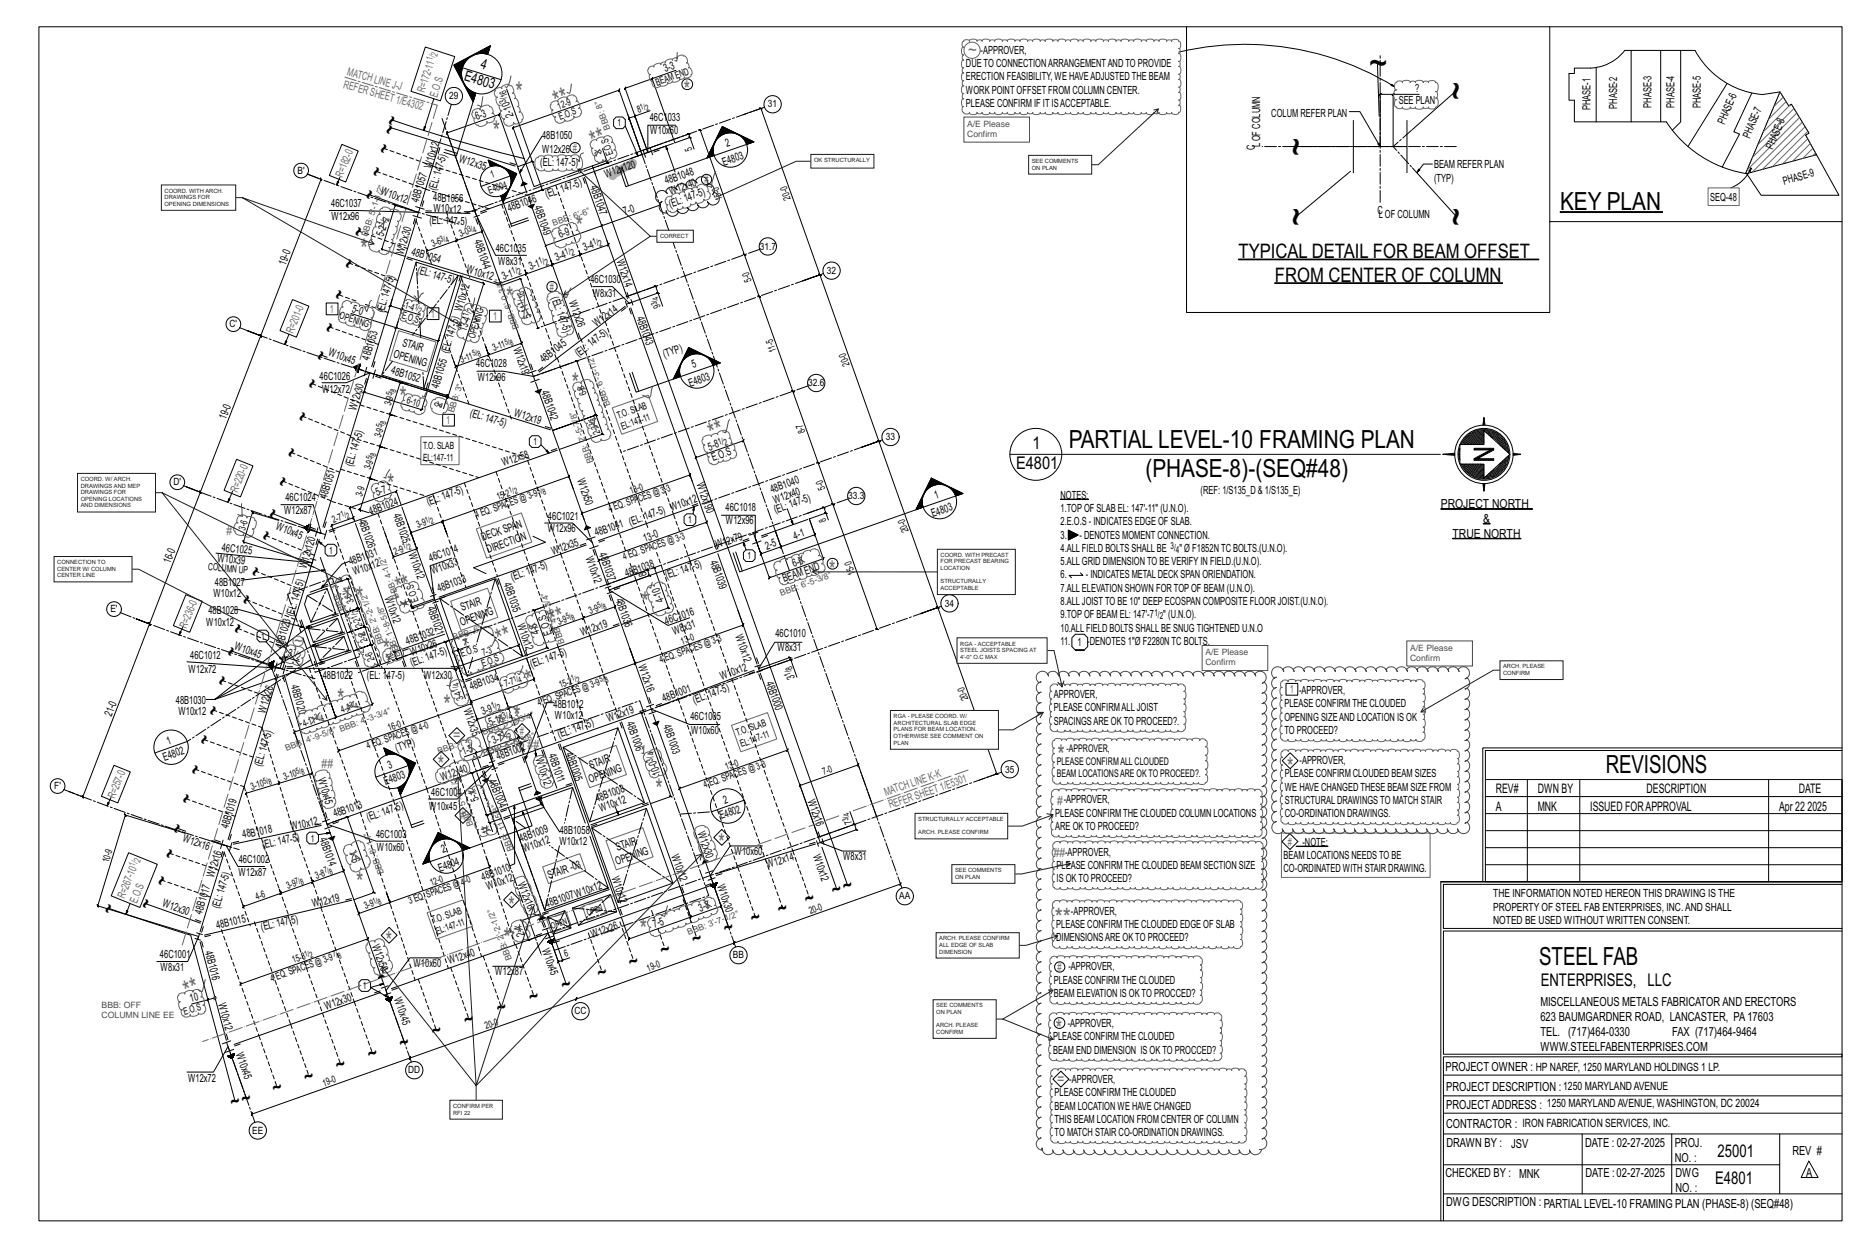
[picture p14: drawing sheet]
<svg xmlns="http://www.w3.org/2000/svg" width="914mm" height="610mm" viewBox="0 0 914 610" stroke-linecap="round" stroke-linejoin="round" font-family="sans-serif">
<defs><g id="words">
<g font-size="18.4">
<text x="670" y="37">~</text>
<text x="719" y="49" transform="rotate(-90 719 49)">~</text>
<text x="641" y="76" transform="rotate(-90 641 76)">~</text>
<text x="641" y="110" transform="rotate(-90 641 110)">~</text>
<text x="719" y="110" transform="rotate(-90 719 110)">~</text>
</g>
<g font-size="13.8" fill="#686868">
<text x="252" y="50">*</text>
<text x="273" y="54" transform="rotate(-22 273 54)">**</text>
<text x="241" y="69">*</text>
<text x="291" y="74" transform="rotate(-22 291 74)">**</text>
<text x="282" y="115">*</text>
<text x="176" y="127">*</text>
<text x="248" y="150">*</text>
<text x="280" y="192">*</text>
<text x="196" y="199">*</text>
<text x="349" y="217" transform="rotate(-22 349 217)">**</text>
<text x="190" y="242">*</text>
<text x="196" y="292" transform="rotate(-22 196 292)">**</text>
<text x="174" y="297">*</text>
<text x="314" y="299">*</text>
<text x="271" y="308" transform="rotate(-22 271 308)">**</text>
<text x="245" y="317" transform="rotate(-22 245 317)">**</text>
<text x="187" y="322">*</text>
<text x="260" y="338" transform="rotate(-24 260 338)">*</text>
<text x="165" y="347">*</text>
<text x="217" y="350">*</text>
<text x="251" y="355">*</text>
<text x="518" y="374">*</text>
<text x="321" y="391">*</text>
<text x="174" y="436">*</text>
<text x="313" y="459">*</text>
<text x="247" y="464">*</text>
<text x="92" y="490" transform="rotate(-22 92 490)">**</text>
</g>
<g font-size="12.2">
<text x="184" y="99" transform="rotate(-71 184 99)">~ ~ ~ ~~</text>
<text x="764" y="103">KEY PLAN</text>
<text x="179" y="117" transform="rotate(-71 179 117)">~</text>
<text x="174" y="132" transform="rotate(-71 174 132)">~</text>
<text x="169" y="148" transform="rotate(-71 169 148)">~</text>
<text x="156" y="191" transform="rotate(-71 156 191)">~ ~ ~</text>
<text x="151" y="207" transform="rotate(-71 151 207)">~</text>
<text x="523" y="219">PARTIAL LEVEL-10 FRAMING PLAN</text>
<text x="561" y="234">(PHASE-8)-(SEQ#48)</text>
<text x="142" y="239" transform="rotate(-71 142 239)">~ ~</text>
<text x="134" y="266" transform="rotate(-71 134 266)">~ ~</text>
<text x="108" y="351" transform="rotate(-71 108 351)">~ ~ ~ ~ ~ ~</text>
<text x="786" y="378">REVISIONS</text>
<text x="82" y="434" transform="rotate(-71 82 434)">~ ~ ~ ~ ~ ~</text>
<text x="56" y="448" transform="rotate(-71 56 448)">~</text>
<text x="75" y="446" transform="rotate(-71 75 446)">~</text>
<text x="356" y="458" transform="rotate(-20 356 458)">~ ~ ~ ~ ~~</text>
<text x="340" y="464" transform="rotate(-20 340 464)">~</text>
<text x="325" y="469" transform="rotate(-20 325 469)">~</text>
<text x="753" y="472">STEEL FAB</text>
<text x="309" y="475" transform="rotate(-20 309 475)">~</text>
<text x="294" y="480" transform="rotate(-20 294 480)">~</text>
<text x="276" y="487" transform="rotate(-20 276 487)">~</text>
<text x="245" y="498" transform="rotate(-20 245 498)">~</text>
<text x="261" y="492" transform="rotate(-20 261 492)">~</text>
<text x="229" y="503" transform="rotate(-20 229 503)">~</text>
<text x="213" y="509" transform="rotate(-20 213 509)">~</text>
<text x="197" y="515" transform="rotate(-20 197 515)">~</text>
<text x="181" y="520" transform="rotate(-20 181 520)">~</text>
<text x="166" y="526" transform="rotate(-20 166 526)">~</text>
<text x="150" y="531" transform="rotate(-20 150 531)">~</text>
<text x="135" y="537" transform="rotate(-20 135 537)">~</text>
<text x="114" y="544" transform="rotate(-20 114 544)">~~</text>
</g>
<text font-size="12.2" fill="#686868" x="516" y="453">**</text>
<g font-size="11.9" fill="#686868">
<text x="335" y="48">*</text>
<text x="406" y="283">*</text>
<text x="214" y="378">*</text>
<text x="630" y="379">*</text>
<text x="352" y="416">*</text>
<text x="249" y="447">*</text>
<text x="189" y="464">*</text>
<text x="517" y="507">*</text>
</g>
<g font-size="9.8">
<text x="606" y="126">TYPICAL DETAIL FOR BEAM OFFSET</text>
<text x="624" y="138">FROM CENTER OF COLUMN</text>
</g>
<g font-size="8.6">
<text x="505" y="220">1</text>
<text x="497" y="230">E4801</text>
<text x="754" y="483">ENTERPRISES, LLC</text>
<text x="841" y="566">25001</text>
<text x="840" y="579">E4801</text>
</g>
<g font-size="7.3" fill="#686868">
<text x="474" y="27">~</text>
<text x="144" y="316">~</text>
<text x="222" y="362">=</text>
<text x="517" y="530">=</text>
</g>
<g font-size="7.1">
<text x="235" y="34" transform="rotate(17 235 34)">4</text>
<text x="227" y="39" transform="rotate(17 227 39)">E4803</text>
</g>
<g font-size="6.4">
<text x="732" y="388">REV#</text>
<text x="753" y="388">DWN BY</text>
<text x="806" y="388">DESCRIPTION</text>
<text x="880" y="388">DATE</text>
<text x="732" y="397">A</text>
<text x="753" y="397">MNK</text>
<text x="778" y="397">ISSUED FORAPPROVAL</text>
<text x="871" y="397">Apr 22</text>
<text x="885" y="397">2025</text>
</g>
<g font-size="6.1">
<text x="705" y="249">PROJECT NORTH</text>
<text x="726" y="256">&amp;</text>
<text x="711" y="263">TRUE NORTH</text>
<text x="754" y="492">MISCELLANEOUS METALS FABRICATORAND ERECTORS</text>
<text x="754" y="500">623 BAUMGARDNER ROAD, LANCASTER, PA17603</text>
<text x="754" y="507">TEL. (717)464-0330</text>
<text x="819" y="507">FAX (717)464-9464</text>
<text x="754" y="514">WWW.STEELFABENTERPRISES.COM</text>
<text x="708" y="524">PROJECT OWNER : HP NAREF, 1250 MARYLAND HOLDINGS 1 LP.</text>
<text x="708" y="534">PROJECT DESCRIPTION :1250 MARYLANDAVENUE</text>
<text x="708" y="543">PROJECTADDRESS : 1250 MARYLANDAVENUE, WASHINGTON, DC 20024</text>
<text x="708" y="552">CONTRACTOR : IRON FABRICATION SERVICES, INC.</text>
<text x="708" y="561">DRAWN BY :</text>
<text x="740" y="561">JSV</text>
<text x="776" y="561">DATE : 02-27-2025</text>
<text x="820" y="561">PROJ.</text>
<text x="820" y="569">NO. :</text>
<text x="877" y="565">REV #</text>
<text x="708" y="576">CHECKED BY : MNK</text>
<text x="776" y="576">DATE :02-27-2025</text>
<text x="820" y="576">DWG</text>
<text x="884" y="576">A</text>
<text x="820" y="583">NO. :</text>
<text x="708" y="590">DWG DESCRIPTION : PARTIAL LEVEL-10 FRAMING PLAN (PHASE-8) (SEQ#48)</text>
</g>
<g font-size="6.1" fill="#686868">
<text x="111" y="262">#</text>
<text x="258" y="366">##</text>
<text x="157" y="376">##</text>
<text x="517" y="394">#-APPROVER,</text>
<text x="516" y="419">##-APPROVER,</text>
</g>
<text font-size="5.6" x="528" y="316">1 -</text>
<g font-size="5.5">
<text x="480" y="26">-APPROVER,</text>
<text x="326" y="35" transform="rotate(-20 326 35)">3-3</text>
<text x="473" y="33">DUETO CONNECTIONARRANGEMENTAND TO PROVIDE</text>
<text x="473" y="39">ERECTION FEASIBILITY, WE HAVEADJUSTED THE BEAM</text>
<text x="473" y="46">WORK POINT OFFSET FROM COLUMN CENTER.</text>
<text x="693" y="45">?</text>
<text x="473" y="52">PLEASE CONFIRM IF IT ISACCEPTABLE.</text>
<text x="685" y="51">SEE PLAN</text>
<text x="778" y="54" transform="rotate(-90 778 54)">PHASE-1</text>
<text x="792" y="53" transform="rotate(-90 792 53)">PHASE-2</text>
<text x="808" y="53" transform="rotate(-90 808 53)">PHASE-3</text>
<text x="820" y="53" transform="rotate(-90 820 53)">PHASE-4</text>
<text x="833" y="53" transform="rotate(-90 833 53)">PHASE-5</text>
<text x="233" y="59" transform="rotate(-20 233 59)">6-3</text>
<text x="252" y="57" transform="rotate(-110 252 57)">2-10</text>
<text x="318" y="59">46C1033</text>
<text x="622" y="57">COLUM REFER PLAN</text>
<text x="318" y="66">W10x60</text>
<text x="844" y="61" transform="rotate(-67 844 61)">PHASE-6</text>
<text x="265" y="68">48B1050</text>
<text x="856" y="68" transform="rotate(-67 856 68)">PHASE-7</text>
<text x="265" y="75">W12x26 #</text>
<text x="356" y="72" transform="rotate(-19 356 72)">2</text>
<text x="614" y="73" transform="rotate(-90 614 73)">C</text>
<text x="617" y="72" transform="rotate(-90 617 72)">LOF COLUMN</text>
<text x="868" y="73" transform="rotate(-67 868 73)">PHASE-8</text>
<text x="224" y="79" transform="rotate(17 224 79)">W12x35</text>
<text x="264" y="81">(EL: 147-5)</text>
<text x="354" y="81" transform="rotate(-19 354 81)">E4803</text>
<text x="702" y="82">BEAM REFER PLAN</text>
<text x="297" y="87" transform="rotate(-20 297 87)">W12x120</text>
<text x="702" y="89">(TYP)</text>
<text x="186" y="95" transform="rotate(20 186 95)">W10x12</text>
<text x="213" y="94" transform="rotate(-73 213 94)">(EL:147-5)</text>
<text x="289" y="92" transform="rotate(70 289 92)">48B1047</text>
<text x="326" y="90" transform="rotate(-20 326 90)">48B1048</text>
<text x="328" y="95" transform="rotate(-20 328 95)">W12x40</text>
<text x="873" y="90" transform="rotate(-15 873 90)">PHASE-9</text>
<text x="162" y="101">46C1037</text>
<text x="205" y="99" transform="rotate(-73 205 99)">48B1057 W10x12</text>
<text x="212" y="99" transform="rotate(1 212 99)">48B1056</text>
<text x="261" y="101" transform="rotate(70 261 101)">48B1049</text>
<text x="268" y="97" transform="rotate(-20 268 97)">(EL:147-5)</text>
<text x="328" y="102" transform="rotate(-20 328 102)">(EL:147-5)</text>
<text x="837" y="99">SEQ-48</text>
<text x="162" y="108">W12x96</text>
<text x="212" y="104" transform="rotate(1 212 104)">W10x12</text>
<text x="249" y="104" transform="rotate(-20 249 104)">48B1046</text>
<text x="306" y="105" transform="rotate(-20 306 105)">7-0</text>
<text x="674" y="104">C</text>
<text x="675" y="107">LOF COLUMN</text>
<text x="210" y="110" transform="rotate(1 210 110)">(EL:147-5)</text>
<text x="188" y="116" transform="rotate(-73 188 116)">5-2</text>
<text x="232" y="118" transform="rotate(70 232 118)">48B104</text>
<text x="274" y="117" transform="rotate(-20 274 117)">6-9</text>
<text x="197" y="125" transform="rotate(-73 197 125)">W12x30</text>
<text x="201" y="125" transform="rotate(17 201 125)">48B1054</text>
<text x="243" y="123">46C1035</text>
<text x="286" y="123" transform="rotate(-20 286 123)">3-4</text>
<text x="140" y="130" transform="rotate(-69 140 130)">19-0</text>
<text x="244" y="129">W8x31</text>
<text x="272" y="128" transform="rotate(-20 272 128)">3-4</text>
<text x="302" y="128" transform="rotate(70 302 128)">W12x14</text>
<text x="204" y="134" transform="rotate(17 204 134)">(EL:147-5)</text>
<text x="228" y="133" transform="rotate(17 228 133)">W10x12</text>
<text x="246" y="137" transform="rotate(-20 246 137)">3-1</text>
<text x="260" y="132" transform="rotate(-20 260 132)">3-1</text>
<text x="289" y="138">46C1030</text>
<text x="270" y="146" transform="rotate(70 270 146)">(EL:147-5)</text>
<text x="279" y="148" transform="rotate(70 279 148)">W12x26</text>
<text x="290" y="145">W8x31</text>
<text x="172" y="152" transform="rotate(18 172 152)">5-0</text>
<text x="188" y="153" transform="rotate(-73 188 153)">(EL:147-5)</text>
<text x="260" y="155" transform="rotate(-110 260 155)">5-1</text>
<text x="312" y="156" transform="rotate(70 312 156)">48B1043</text>
<text x="292" y="160" transform="rotate(-37 292 160)">W12x14</text>
<text x="228" y="163" transform="rotate(-72 228 163)">13-4</text>
<text x="160" y="174" transform="rotate(20 160 174)">W10x45</text>
<text x="197" y="169" transform="rotate(17 197 169)">STAIR</text>
<text x="219" y="173" transform="rotate(-73 219 173)">(EL:147-5) W10x12</text>
<text x="251" y="171" transform="rotate(70 251 171)">W12x19</text>
<text x="181" y="176" transform="rotate(-73 181 176)">48B1053</text>
<text x="192" y="175" transform="rotate(17 192 175)">OPENING</text>
<text x="233" y="180">46C1028</text>
<text x="266" y="178" transform="rotate(-37 266 178)">48B1045</text>
<text x="283" y="175" transform="rotate(-37 283 175)">(EL:147-5)</text>
<text x="325" y="175" transform="rotate(-19 325 175)">(TYP)</text>
<text x="156" y="186">46C1026</text>
<text x="191" y="183" transform="rotate(18 191 183)">48B1052</text>
<text x="339" y="180" transform="rotate(-19 339 180)">5</text>
<text x="215" y="190" transform="rotate(-73 215 190)">48B105</text>
<text x="234" y="186">W12x96</text>
<text x="265" y="192" transform="rotate(70 265 192)">48B1042</text>
<text x="338" y="189" transform="rotate(-19 338 189)">E4803</text>
<text x="158" y="192">W12x72</text>
<text x="174" y="201" transform="rotate(-73 174 201)">W12x30</text>
<text x="216" y="200" transform="rotate(-72 216 200)">2</text>
<text x="230" y="203" transform="rotate(18 230 203)">(EL:147-5)</text>
<text x="251" y="204" transform="rotate(18 251 204)">W12x19</text>
<text x="111" y="206" transform="rotate(-69 111 206)">19-0</text>
<text x="347" y="220" transform="rotate(-20 347 220)">5-8</text>
<text x="349" y="226" transform="rotate(-20 349 226)">E.O.S</text>
<text x="172" y="229" transform="rotate(-73 172 229)">(EL:147-5)</text>
<text x="247" y="228" transform="rotate(-19 247 228)">W12x58</text>
<text x="282" y="235" transform="rotate(70 282 235)">W12x50</text>
<text x="341" y="237" transform="rotate(70 341 237)">W12x190</text>
<text x="140" y="245">46C1024</text>
<text x="160" y="244" transform="rotate(-73 160 244)">48B1051</text>
<text x="185" y="243" transform="rotate(-19 185 243)">5-7</text>
<text x="378" y="241" transform="rotate(-20 378 241)">48B1040</text>
<text x="458" y="244" transform="rotate(-19 458 244)">1</text>
<text x="519" y="244">NOTES:</text>
<text x="588" y="242">(REF: 1/S135_D &amp; 1/S135_E)</text>
<text x="139" y="251">W12x87</text>
<text x="181" y="252" transform="rotate(-19 181 252)">48B1024</text>
<text x="210" y="247" transform="rotate(-19 210 247)">(EL:147-5)</text>
<text x="355" y="250">46C1018</text>
<text x="379" y="246" transform="rotate(-20 379 246)">W12x40</text>
<text x="380" y="251" transform="rotate(-20 380 251)">(EL:147-5)</text>
<text x="519" y="250">1.TOPOF SLAB EL: 147'-11&quot; (U.N.O).</text>
<text x="175" y="255" transform="rotate(70 175 255)">48B1026</text>
<text x="192" y="252" transform="rotate(70 192 252)">48B1025</text>
<text x="268" y="254">46C1021</text>
<text x="355" y="256">W12x96</text>
<text x="457" y="253" transform="rotate(-19 457 253)">E4803</text>
<text x="519" y="257">2.E.O.S - INDICATES EDGE OF SLAB.</text>
<text x="135" y="259" transform="rotate(22 135 259)">W10x45</text>
<text x="268" y="260">W12x96</text>
<text x="292" y="262" transform="rotate(-20 292 262)">48B1041 (EL:147-5) W10x12</text>
<text x="519" y="263">3.</text>
<text x="528" y="263">- DENOTES MOMENT CONNECTION.</text>
<text x="108" y="270" transform="rotate(6 108 270)">46C1025</text>
<text x="236" y="265" transform="rotate(-20 236 265)">DECKSPAN</text>
<text x="316" y="265" transform="rotate(-20 316 265)">13-0</text>
<text x="351" y="268" transform="rotate(-20 351 268)">W12x79</text>
<text x="375" y="269" transform="rotate(-20 375 269)">2-5</text>
<text x="389" y="264" transform="rotate(-20 389 264)">4-1</text>
<text x="519" y="270">4.ALLFIELD BOLTS SHALLBE</text>
<text x="577" y="270">&quot; Ø F1852N TC BOLTS.(U.N.O).</text>
<text x="106" y="275" transform="rotate(6 106 275)">W10x39</text>
<text x="200" y="271" transform="rotate(70 200 271)">W10x12</text>
<text x="211" y="275" transform="rotate(-20 211 275)">46C1014</text>
<text x="239" y="271" transform="rotate(-20 239 271)">DIRECTION</text>
<text x="271" y="271" transform="rotate(-20 271 271)">W12x35</text>
<text x="287" y="273" transform="rotate(70 287 273)">W10x12</text>
<text x="293" y="271" transform="rotate(70 293 271)">48B1037</text>
<text x="347" y="275" transform="rotate(70 347 275)">48B1039</text>
<text x="83" y="276" transform="rotate(-69 83 276)">16-0</text>
<text x="150" y="278" transform="rotate(-73 150 278)">W12x120</text>
<text x="171" y="276" transform="rotate(-20 171 276)">48B1031</text>
<text x="174" y="282" transform="rotate(-20 174 282)">W10x12</text>
<text x="212" y="281" transform="rotate(-20 212 281)">W10x33</text>
<text x="317" y="281" transform="rotate(-110 317 281)">8</text>
<text x="389" y="277" transform="rotate(-20 389 277)">6-6</text>
<text x="519" y="277">5.ALLGRID DIMENSION TO BE VERIFYIN FIELD.(U.N.O).</text>
<text x="105" y="287">48B1027</text>
<text x="247" y="286" transform="rotate(70 247 286)">48B1035</text>
<text x="251" y="284" transform="rotate(-20 251 284)">(EL:147-5)</text>
<text x="307" y="282" transform="rotate(-20 307 282)">48B1038</text>
<text x="326" y="283" transform="rotate(-20 326 283)">(EL:147-5)</text>
<text x="384" y="285" transform="rotate(-20 384 285)">BEAMEND</text>
<text x="519" y="283">6.</text>
<text x="531" y="283">- INDICATES METALDECK SPAN ORIENDATION.</text>
<text x="104" y="292">W10x12</text>
<text x="188" y="292" transform="rotate(70 188 292)">W10x12</text>
<text x="215" y="290" transform="rotate(-20 215 290)">48B1033</text>
<text x="301" y="293" transform="rotate(70 301 293)">48B1036</text>
<text x="519" y="290">7.ALLELEVATION SHOWN FOR TOPOF BEAM (U.N.O).</text>
<text x="200" y="296" transform="rotate(-110 200 296)">4</text>
<text x="209" y="297" transform="rotate(70 209 297)">48B1021</text>
<text x="226" y="299" transform="rotate(-20 226 299)">STAIR</text>
<text x="325" y="294" transform="rotate(-110 325 294)">4-10</text>
<text x="519" y="296">8.ALLJOISTTO BE 10&quot; DEEPECOSPAN COMPOSITE FLOOR JOIST.(U.N.O).</text>
<text x="102" y="300">48B1028</text>
<text x="253" y="306" transform="rotate(70 253 306)">W10x12</text>
<text x="326" y="306" transform="rotate(-20 326 306)">46C1016</text>
<text x="519" y="303">9.TOPOF BEAM EL: 147'-7</text>
<text x="569" y="303">&quot; (U.N.O).</text>
<text x="101" y="306">W10x12</text>
<text x="226" y="306" transform="rotate(-20 226 306)">OPENING</text>
<text x="264" y="310" transform="rotate(-110 264 310)">4-6</text>
<text x="270" y="310" transform="rotate(-110 270 310)">E.O.S</text>
<text x="285" y="311" transform="rotate(-20 285 311)">W12x19</text>
<text x="330" y="310" transform="rotate(-20 330 310)">W8x31</text>
<text x="360" y="311" transform="rotate(70 360 311)">W10x12</text>
<text x="380" y="312">46C1010</text>
<text x="519" y="309">10.ALLFIELD BOLTS SHALLBE SNUG TIGHTENED U.N.O</text>
<text x="114" y="318" transform="rotate(20 114 318)">W10x45</text>
<text x="138" y="318" transform="rotate(-73 138 318)">48B1023(EL:147-5)</text>
<text x="199" y="315" transform="rotate(-20 199 315)">48B1032</text>
<text x="519" y="316">11.</text>
<text x="533" y="316">DENOTES 1&quot;Ø F2280N TC BOLTS.</text>
<text x="93" y="323">46C1012</text>
<text x="141" y="321" transform="rotate(17 141 321)">3</text>
<text x="202" y="321" transform="rotate(-20 202 321)">W10x26</text>
<text x="381" y="319">W8x31</text>
<text x="92" y="329">W12x72</text>
<text x="202" y="326" transform="rotate(-20 202 326)">(EL:147-5)</text>
<text x="260" y="327" transform="rotate(-20 260 327)">(EL:147-5)</text>
<text x="312" y="326" transform="rotate(70 312 326)">W12x16</text>
<text x="142" y="335" transform="rotate(74 142 335)">48B1020</text>
<text x="158" y="332">48B1022</text>
<text x="180" y="332">(EL: 147-5)</text>
<text x="208" y="332">W12x30</text>
<text x="353" y="333" transform="rotate(-21 353 333)">W10x12</text>
<text x="375" y="334" transform="rotate(70 375 334)">48B10</text>
<text x="389" y="332" transform="rotate(-110 389 332)">3</text>
<text x="231" y="338" transform="rotate(-20 231 338)">48B1034</text>
<text x="516" y="342">APPROVER,</text>
<text x="636" y="340">-APPROVER,</text>
<text x="86" y="344">48B1030</text>
<text x="227" y="347" transform="rotate(70 227 347)">W12x35</text>
<text x="271" y="346">48B1012</text>
<text x="325" y="344" transform="rotate(-21 325 344)">48B1001</text>
<text x="340" y="344" transform="rotate(-21 340 344)">(EL:147-5)</text>
<text x="629" y="346">PLEASE CONFIRMTHE CLOUDED</text>
<text x="55" y="351" transform="rotate(-69 55 351)">21-0</text>
<text x="87" y="350">W10x12</text>
<text x="130" y="349" transform="rotate(-73 130 349)">W12x26</text>
<text x="236" y="350" transform="rotate(-20 236 350)">3-9</text>
<text x="272" y="352">W10x12</text>
<text x="298" y="353" transform="rotate(-20 298 353)">W12x19</text>
<text x="307" y="354" transform="rotate(70 307 354)">48B10</text>
<text x="338" y="352">46C1005</text>
<text x="516" y="348">PLEASE CONFIRMALLJOIST</text>
<text x="629" y="353">OPENING SIZEAND LOCATION IS OK</text>
<text x="240" y="355" transform="rotate(-20 240 355)">5-10</text>
<text x="325" y="355" transform="rotate(70 325 355)">48B10</text>
<text x="338" y="359">W10x60</text>
<text x="516" y="355">SPACINGSARE OKTO PROCEED?.</text>
<text x="629" y="359">TO PROCEED?</text>
<text x="82" y="364" transform="rotate(-20 82 364)">1</text>
<text x="242" y="364" transform="rotate(-20 242 364)">3-7</text>
<text x="274" y="361" transform="rotate(-20 274 361)">(EL:147-5)</text>
<text x="311" y="366" transform="rotate(70 311 366)">6</text>
<text x="194" y="368" transform="rotate(-20 194 368)">(TYP)</text>
<text x="227" y="369" transform="rotate(-20 227 369)">1-5</text>
<text x="244" y="372" transform="rotate(-20 244 372)">48B1002</text>
<text x="262" y="371" transform="rotate(70 262 371)">W10x12</text>
<text x="268" y="369" transform="rotate(70 268 369)">48B101</text>
<text x="277" y="369" transform="rotate(70 277 369)">48B10</text>
<text x="329" y="367" transform="rotate(70 329 367)">3</text>
<text x="81" y="372" transform="rotate(-20 81 372)">E4802</text>
<text x="128" y="375" transform="rotate(-73 128 375)">(EL:147-5)</text>
<text x="191" y="376" transform="rotate(-20 191 376)">3</text>
<text x="289" y="376" transform="rotate(-20 289 376)">STAIR</text>
<text x="636" y="374">-APPROVER,</text>
<text x="156" y="381" transform="rotate(74 156 381)">W10x45</text>
<text x="189" y="384" transform="rotate(-20 189 384)">E4803</text>
<text x="216" y="382" transform="rotate(-20 216 382)">W12x40</text>
<text x="239" y="382" transform="rotate(68 239 382)">48B10</text>
<text x="281" y="381" transform="rotate(70 281 381)">5</text>
<text x="289" y="383" transform="rotate(-20 289 383)">OPENING</text>
<text x="323" y="379" transform="rotate(-110 323 379)">10-0</text>
<text x="629" y="380">PLEASE CONFIRM CLOUDED BEAM SIZES</text>
<text x="211" y="390">46C1004</text>
<text x="629" y="387">WE HAVE CHANGED THESE BEAM SIZE FROM</text>
<text x="235" y="391" transform="rotate(-110 235 391)">5-1</text>
<text x="244" y="394" transform="rotate(68 244 394)">4</text>
<text x="292" y="392" transform="rotate(-20 292 392)">48B1008</text>
<text x="355" y="393" transform="rotate(-20 355 393)">2</text>
<text x="395" y="392" transform="rotate(70 395 392)">W12x16</text>
<text x="629" y="393">STRUCTURALDRAWINGSTO MATCH STAIR</text>
<text x="164" y="400" transform="rotate(-20 164 400)">48B1013</text>
<text x="180" y="402" transform="rotate(-20 180 402)">(EL:147-5)</text>
<text x="210" y="396">W10x45</text>
<text x="294" y="397" transform="rotate(-20 294 397)">W10x12</text>
<text x="353" y="401" transform="rotate(-20 353 401)">E4802</text>
<text x="517" y="400">PLEASE CONFIRMTHE CLOUDED COLUMN LOCATIONS</text>
<text x="629" y="400">CO-ORDINATION DRAWINGS.</text>
<text x="112" y="406" transform="rotate(-73 112 406)">48B1019</text>
<text x="143" y="406" transform="rotate(-12 143 406)">W10x12</text>
<text x="240" y="407" transform="rotate(-110 240 407)">1</text>
<text x="341" y="408" transform="rotate(70 341 408)">W12x30</text>
<text x="517" y="406">ARE OKTO PROCEED?</text>
<text x="89" y="411" transform="rotate(20 89 411)">W12x16</text>
<text x="119" y="410" transform="rotate(-12 119 410)">48B1018</text>
<text x="156" y="410" transform="rotate(70 156 410)">48B1014</text>
<text x="184" y="410">46C1003</text>
<text x="255" y="412" transform="rotate(-20 255 412)">48B1009</text>
<text x="274" y="413">W10x12</text>
<text x="274" y="408">48B1058</text>
<text x="638" y="414">-NOTE:</text>
<text x="129" y="415" transform="rotate(-12 129 415)">(EL:147-5)</text>
<text x="184" y="416">W10x60</text>
<text x="217" y="418" transform="rotate(-19 217 418)">2</text>
<text x="257" y="417" transform="rotate(-20 257 417)">W10x12</text>
<text x="302" y="416" transform="rotate(-20 302 416)">STAIR</text>
<text x="329" y="419" transform="rotate(70 329 419)">W10x12</text>
<text x="360" y="418">W10x60</text>
<text x="398" y="419" transform="rotate(70 398 419)">W10x12</text>
<text x="117" y="422">46C1002</text>
<text x="176" y="421" transform="rotate(-110 176 421)">9-1</text>
<text x="302" y="423" transform="rotate(-20 302 423)">OPENING</text>
<text x="376" y="425" transform="rotate(-17 376 425)">W12x14</text>
<text x="413" y="421">W8x31</text>
<text x="517" y="425">PLEASE CONFIRMTHE CLOUDED BEAM SECTION SIZE</text>
<text x="628" y="420">BEAM LOCATIONS NEEDSTO BE</text>
<text x="117" y="429">W12x87</text>
<text x="215" y="426" transform="rotate(-19 215 426)">E4804</text>
<text x="236" y="431" transform="rotate(-20 236 431)">48B1010</text>
<text x="269" y="430" transform="rotate(-20 269 430)">STAIR-03</text>
<text x="299" y="429" transform="rotate(70 299 429)">W10x12</text>
<text x="517" y="432">IS OKTO PROCEED?</text>
<text x="628" y="427">CO-ORDINATED WITH STAIR DRAWING.</text>
<text x="239" y="435" transform="rotate(-20 239 435)">W10x12</text>
<text x="253" y="433" transform="rotate(68 253 433)">W12x16</text>
<text x="351" y="434" transform="rotate(70 351 434)">W10x30</text>
<text x="79" y="443" transform="rotate(19 79 443)">W12x30</text>
<text x="153" y="444" transform="rotate(-13 153 444)">W12x19</text>
<text x="731" y="439">THE INFORMATION NOTED HEREON THIS DRAWING IS THE</text>
<text x="99" y="447" transform="rotate(-73 99 447)">48B1017 W12x16</text>
<text x="107" y="445" transform="rotate(-73 107 445)">(EL:147-5)</text>
<text x="268" y="444" transform="rotate(-20 268 444)">48B1007W10x12</text>
<text x="343" y="446" transform="rotate(-20 343 446)">3-8</text>
<text x="524" y="447">-APPROVER,</text>
<text x="731" y="445">PROPERTY OF STEEL FAB ENTERPRISES, INC.AND SHALL</text>
<text x="106" y="454" transform="rotate(-13 106 454)">48B1015</text>
<text x="128" y="456" transform="rotate(-13 128 456)">(EL:147-5)</text>
<text x="320" y="454" transform="rotate(-20 320 454)">7-5</text>
<text x="517" y="454">PLEASE CONFIRMTHE CLOUDED EDGE OF SLAB</text>
<text x="731" y="452">NOTED BE USED WITHOUT WRITTEN CONSENT.</text>
<text x="257" y="458" transform="rotate(-110 257 458)">2-4</text>
<text x="290" y="459" transform="rotate(-20 290 459)">W12x26</text>
<text x="517" y="461">DIMENSIONSARE OKTO PROCEED?</text>
<text x="100" y="466" transform="rotate(75 100 466)">48B1016</text>
<text x="182" y="463" transform="rotate(70 182 463)">W12x50</text>
<text x="265" y="465" transform="rotate(70 265 465)">W10x45</text>
<text x="78" y="469">46C1001</text>
<text x="202" y="473">W10x60</text>
<text x="220" y="472" transform="rotate(-20 220 472)">W12x40</text>
<text x="79" y="475">W8x31</text>
<text x="242" y="477">W12x87</text>
<text x="516" y="481">PLEASE CONFIRMTHE CLOUDED</text>
<text x="93" y="490" transform="rotate(-15 93 490)">10</text>
<text x="107" y="491" transform="rotate(75 107 491)">W10x12</text>
<text x="193" y="489" transform="rotate(70 193 489)">W10x45</text>
<text x="516" y="488">BEAM ELEVATION IS OKTO PROCCED?</text>
<text x="160" y="494" transform="rotate(-20 160 494)">W12x30</text>
<text x="523" y="502">-APPROVER,</text>
<text x="515" y="509">PLEASE CONFIRMTHE CLOUDED</text>
<text x="115" y="515" transform="rotate(70 115 515)">W10x45</text>
<text x="515" y="516">BEAM END DIMENSION IS OKTO PROCCED?</text>
<text x="92" y="530">W12x72</text>
<text x="523" y="530">-APPROVER,</text>
<text x="516" y="536">PLEASE CONFIRMTHE CLOUDED</text>
<text x="516" y="543">BEAM LOCATION WE HAVE CHANGED</text>
<text x="516" y="549">THIS BEAM LOCATION FROM CENTER OF COLUMN</text>
<text x="516" y="556">TO MATCH STAIR CO-ORDINATION DRAWINGS.</text>
</g>
<g font-size="5.5" fill="#686868">
<text x="170" y="37" transform="rotate(16 170 37)">MATCHLINEJ-J</text>
<text x="168" y="43" transform="rotate(16 168 43)">REFERSHEET1/E4302</text>
<text x="208" y="46" transform="rotate(-72 208 46)">R=172-1</text>
<text x="214" y="48" transform="rotate(-72 214 48)">E.O.S</text>
<text x="168" y="87" transform="rotate(-68 168 87)">R=182-0</text>
<text x="345" y="90">#</text>
<text x="269" y="142">#</text>
<text x="161" y="153">1</text>
<text x="211" y="155">1</text>
<text x="241" y="157">1</text>
<text x="144" y="163" transform="rotate(-68 144 163)">R=201-0</text>
<text x="218" y="207">1</text>
<text x="120" y="233" transform="rotate(-68 120 233)">0-0</text>
<text x="116" y="241" transform="rotate(-68 116 241)">R=2</text>
<text x="91" y="308" transform="rotate(-68 91 308)">R=236-0</text>
<text x="631" y="339">1</text>
<text x="255" y="360">#</text>
<text x="434" y="389" transform="rotate(-19 434 389)">MATCHLINEK-K</text>
<text x="56" y="391" transform="rotate(-68 56 391)">R=257-0</text>
<text x="436" y="396" transform="rotate(-19 436 396)">REFERSHEET1/E5301</text>
<text x="226" y="401">#</text>
<text x="630" y="414">#</text>
<text x="61" y="440" transform="rotate(-68 61 440)">R=267-10</text>
<text x="67" y="442" transform="rotate(-68 67 442)">E.O.S</text>
<text x="518" y="475"># -APPROVER,</text>
</g>
<g font-size="5.2">
<text x="522" y="368">-APPROVER,</text>
<text x="517" y="374">PLEASE CONFIRMALLCLOUDED</text>
<text x="517" y="380">BEAM LOCATIONSARE OKTO PROCEED?.</text>
</g>
<g font-size="5">
<text x="241" y="87" transform="rotate(-20 241 87)">1</text>
<text x="240" y="95" transform="rotate(-20 240 95)">E4804</text>
</g>
<g font-size="4.9">
<text x="322" y="42" transform="rotate(-20 322 42)">BEAMEND</text>
<text x="220" y="49">29</text>
<text x="274" y="54" transform="rotate(-20 274 54)">12-9</text>
<text x="376" y="53">31</text>
<text x="274" y="59" transform="rotate(-20 274 59)">E.O.S</text>
<text x="313" y="55" transform="rotate(-20 313 55)">8</text>
<text x="302" y="62">1</text>
<text x="295" y="75" transform="rotate(-110 295 75)">3</text>
<text x="300" y="76" transform="rotate(-110 300 76)">E.O.S</text>
<text x="339" y="73" transform="rotate(-110 339 73)">5</text>
<text x="146" y="85">B'</text>
<text x="354" y="97" transform="rotate(-110 354 97)">15-0</text>
<text x="387" y="97" transform="rotate(-110 387 97)">20-0</text>
<text x="225" y="116" transform="rotate(-20 225 116)">3-0</text>
<text x="212" y="121" transform="rotate(-20 212 121)">3-6</text>
<text x="372" y="122">31.7</text>
<text x="368" y="137" transform="rotate(-110 368 137)">5-0</text>
<text x="405" y="134">32</text>
<text x="166" y="156" transform="rotate(18 166 156)">OPENING</text>
<text x="196" y="155" transform="rotate(17 196 155)">E.O.S</text>
<text x="198" y="151" transform="rotate(17 198 151)">1-4</text>
<text x="324" y="150" transform="rotate(-110 324 150)">9</text>
<text x="112" y="160">C'</text>
<text x="233" y="166" transform="rotate(-72 233 166)">OPENING</text>
<text x="242" y="172" transform="rotate(-20 242 172)">3-11</text>
<text x="380" y="172" transform="rotate(-110 380 172)">1-5</text>
<text x="226" y="177" transform="rotate(-20 226 177)">3-11</text>
<text x="416" y="179" transform="rotate(-110 416 179)">20-0</text>
<text x="396" y="189">32.6</text>
<text x="199" y="197" transform="rotate(17 199 197)">6-10</text>
<text x="287" y="193" transform="rotate(-110 287 193)">6-6</text>
<text x="191" y="199" transform="rotate(-72 191 199)">3-9</text>
<text x="303" y="205" transform="rotate(-20 303 205)">T.O.SLAB</text>
<text x="186" y="214" transform="rotate(-72 186 214)">3-9</text>
<text x="294" y="212" transform="rotate(-110 294 212)">2-3</text>
<text x="305" y="210" transform="rotate(-20 305 210)">EL:147-11</text>
<text x="394" y="211" transform="rotate(-110 394 211)">8-7</text>
<text x="434" y="215">33</text>
<text x="207" y="220">T.O. SLAB</text>
<text x="261" y="218">1</text>
<text x="207" y="225">EL:147-11</text>
<text x="181" y="230" transform="rotate(-72 181 230)">3-9</text>
<text x="85" y="238">D'</text>
<text x="404" y="239" transform="rotate(-110 404 239)">5-0</text>
<text x="177" y="243" transform="rotate(-72 177 243)">3-9</text>
<text x="244" y="245" transform="rotate(-20 244 245)">15-2</text>
<text x="309" y="242" transform="rotate(-20 309 242)">13-0</text>
<text x="415" y="244">33.3</text>
<text x="298" y="251" transform="rotate(-20 298 251)">4EQ.SPACES@3-3</text>
<text x="163" y="256" transform="rotate(-20 163 256)">2-7</text>
<text x="233" y="253" transform="rotate(-20 233 253)">4EQ.SPACES@3-9</text>
<text x="337" y="256">1</text>
<text x="405" y="255" transform="rotate(-110 405 255)">8</text>
<text x="120" y="260" transform="rotate(-73 120 260)">3-6</text>
<text x="205" y="258" transform="rotate(-20 205 258)">3-9</text>
<text x="445" y="260" transform="rotate(-110 445 260)">20-0</text>
<text x="161" y="271">1</text>
<text x="193" y="271" transform="rotate(-20 193 271)">2-9</text>
<text x="306" y="274" transform="rotate(-20 306 274)">4EQ.SPACES@3-3</text>
<text x="366" y="274">1</text>
<text x="102" y="279" transform="rotate(6 102 279)">COLUMNUP</text>
<text x="419" y="281" transform="rotate(-110 419 281)">15-0</text>
<text x="205" y="294" transform="rotate(-110 205 294)">E.O.S</text>
<text x="54" y="300">E'</text>
<text x="173" y="295" transform="rotate(-110 173 295)">3-6</text>
<text x="463" y="297">34</text>
<text x="273" y="306" transform="rotate(-20 273 306)">3-9</text>
<text x="289" y="300" transform="rotate(-20 289 300)">3-9</text>
<text x="178" y="306" transform="rotate(-110 178 306)">2-2</text>
<text x="128" y="313">1</text>
<text x="180" y="314" transform="rotate(-110 180 314)">2-2</text>
<text x="228" y="316" transform="rotate(-20 228 316)">7</text>
<text x="334" y="315" transform="rotate(-20 334 315)">13-0</text>
<text x="183" y="323" transform="rotate(-110 183 323)">2-6</text>
<text x="193" y="323" transform="rotate(-110 193 323)">10</text>
<text x="226" y="322" transform="rotate(-20 226 322)">E.O.S</text>
<text x="237" y="321" transform="rotate(-20 237 321)">7-3</text>
<text x="236" y="326" transform="rotate(-20 236 326)">E.O.S</text>
<text x="323" y="324" transform="rotate(-20 323 324)">4EQ.SPACES@3-3</text>
<text x="248" y="336" transform="rotate(-20 248 336)">7-7</text>
<text x="274" y="337" transform="rotate(-20 274 337)">15-2</text>
<text x="227" y="342" transform="rotate(-110 227 342)">3-4</text>
<text x="264" y="346" transform="rotate(-20 264 346)">4EQ.SPACES@3-9</text>
<text x="474" y="342" transform="rotate(-110 474 342)">20-0</text>
<text x="168" y="349" transform="rotate(-20 168 349)">4-4</text>
<text x="149" y="356" transform="rotate(-20 149 356)">4-11</text>
<text x="191" y="358" transform="rotate(-20 191 358)">16-0</text>
<text x="361" y="360" transform="rotate(-20 361 360)">T.O.SLAB</text>
<text x="363" y="366" transform="rotate(-20 363 366)">EL:147-11</text>
<text x="180" y="367" transform="rotate(-20 180 367)">4EQ.SPACES@4-0</text>
<text x="356" y="377" transform="rotate(-20 356 377)">13-0</text>
<text x="492" y="378">35</text>
<text x="139" y="381" transform="rotate(-17 139 381)">3-10</text>
<text x="403" y="379" transform="rotate(-20 403 379)">7-0</text>
<text x="27" y="386">F'</text>
<text x="123" y="386" transform="rotate(-17 123 386)">3-10</text>
<text x="345" y="386" transform="rotate(-20 345 386)">4EQ.SPACES@3-3</text>
<text x="417" y="403" transform="rotate(-110 417 403)">7</text>
<text x="152" y="412">1</text>
<text x="53" y="422" transform="rotate(-73 53 422)">10-9</text>
<text x="155" y="430" transform="rotate(-20 155 430)">3-8</text>
<text x="141" y="435" transform="rotate(-20 141 435)">3-9</text>
<text x="211" y="433" transform="rotate(-20 211 433)">12-0</text>
<text x="126" y="440" transform="rotate(-20 126 440)">4-6</text>
<text x="201" y="442" transform="rotate(-20 201 442)">3EQ.SPACES@4-0</text>
<text x="440" y="440">AA</text>
<text x="179" y="445" transform="rotate(-20 179 445)">3-9</text>
<text x="397" y="447" transform="rotate(-20 397 447)">20-0</text>
<text x="212" y="452" transform="rotate(-20 212 452)">T.O.SLAB</text>
<text x="214" y="457" transform="rotate(-20 214 457)">EL:147-11</text>
<text x="144" y="471" transform="rotate(-20 144 471)">15-3</text>
<text x="277" y="468" transform="rotate(-20 277 468)">6</text>
<text x="359" y="469">BB</text>
<text x="317" y="475" transform="rotate(-20 317 475)">19-0</text>
<text x="133" y="480" transform="rotate(-20 133 480)">4EQ.SPACES@3-9</text>
<text x="178" y="484">1</text>
<text x="90" y="496" transform="rotate(-15 90 496)">E.O.S</text>
<text x="281" y="496">CC</text>
<text x="238" y="503" transform="rotate(-20 238 503)">20-0</text>
<text x="200" y="525">DD</text>
<text x="159" y="532" transform="rotate(-20 159 532)">19-0</text>
<text x="123" y="555">EE</text>
</g>
<g font-size="4.7" fill="#686868">
<text x="212" y="30" transform="rotate(-72 212 30)">1/</text>
<text x="214" y="28" transform="rotate(-72 214 28)">2</text>
<text x="66" y="424" transform="rotate(-68 66 424)">1/</text>
<text x="68" y="422" transform="rotate(-68 68 422)">2</text>
</g>
<g font-size="4.7">
<text x="249" y="47" transform="rotate(-110 249 47)">16</text>
<text x="248" y="50" transform="rotate(-110 248 50)">3/</text>
<text x="188" y="111" transform="rotate(-73 188 111)">1/</text>
<text x="190" y="109" transform="rotate(-73 190 109)">2</text>
<text x="291" y="120" transform="rotate(-20 291 120)">1/</text>
<text x="277" y="125" transform="rotate(-20 277 125)">1/</text>
<text x="280" y="125" transform="rotate(-20 280 125)">2</text>
<text x="294" y="121" transform="rotate(-20 294 121)">2</text>
<text x="264" y="129" transform="rotate(-20 264 129)">1/</text>
<text x="267" y="130" transform="rotate(-20 267 130)">2</text>
<text x="251" y="134" transform="rotate(-20 251 134)">1/</text>
<text x="254" y="135" transform="rotate(-20 254 135)">2</text>
<text x="257" y="147" transform="rotate(-110 257 147)">/16</text>
<text x="229" y="155" transform="rotate(-72 229 155)">1/</text>
<text x="232" y="153" transform="rotate(-72 232 153)">2</text>
<text x="352" y="217" transform="rotate(-20 352 217)">1/</text>
<text x="355" y="218" transform="rotate(-20 355 218)">2</text>
<text x="573" y="269">3/</text>
<text x="576" y="270">4</text>
<text x="565" y="301">1/</text>
<text x="568" y="303">2</text>
<text x="143" y="320" transform="rotate(17 143 320)">1/</text>
<text x="145" y="323" transform="rotate(17 145 323)">2</text>
<text x="388" y="327" transform="rotate(-110 388 327)">8</text>
<text x="387" y="330" transform="rotate(-110 387 330)">1/</text>
<text x="241" y="347" transform="rotate(-20 241 347)">1/</text>
<text x="244" y="348" transform="rotate(-20 244 348)">2</text>
<text x="246" y="352" transform="rotate(-20 246 352)">3/</text>
<text x="250" y="352" transform="rotate(-20 250 352)">4</text>
<text x="246" y="361" transform="rotate(-20 246 361)">1/</text>
<text x="249" y="362" transform="rotate(-20 249 362)">2</text>
<text x="321" y="369" transform="rotate(-110 321 369)">4</text>
<text x="320" y="372" transform="rotate(-110 320 372)">3/</text>
</g>
<g font-size="4.3">
<text x="288" y="448" transform="rotate(-20 288 448)">OPEN</text>
<text x="270" y="454" transform="rotate(-20 270 454)">OPEN</text>
</g>
<g font-size="4.2">
<text x="314" y="54" transform="rotate(-20 314 54)">1/</text>
<text x="317" y="54" transform="rotate(-20 317 54)">2</text>
<text x="229" y="113" transform="rotate(-20 229 113)">3/</text>
<text x="216" y="118" transform="rotate(-20 216 118)">3/</text>
<text x="219" y="119" transform="rotate(-20 219 119)">4</text>
<text x="232" y="114" transform="rotate(-20 232 114)">4</text>
<text x="322" y="149" transform="rotate(-110 322 149)">3/</text>
<text x="323" y="146" transform="rotate(-110 323 146)">4</text>
<text x="203" y="151" transform="rotate(17 203 151)">1/</text>
<text x="204" y="153" transform="rotate(17 204 153)">2</text>
<text x="248" y="169" transform="rotate(-20 248 169)">5/</text>
<text x="250" y="169" transform="rotate(-20 250 169)">8</text>
<text x="232" y="174" transform="rotate(-20 232 174)">5/</text>
<text x="234" y="175" transform="rotate(-20 234 175)">8</text>
<text x="192" y="194" transform="rotate(-72 192 194)">5/</text>
<text x="194" y="192" transform="rotate(-72 194 192)">8</text>
<text x="187" y="210" transform="rotate(-72 187 210)">5/</text>
<text x="189" y="208" transform="rotate(-72 189 208)">8</text>
<text x="292" y="206" transform="rotate(-110 292 206)">/8</text>
<text x="182" y="225" transform="rotate(-72 182 225)">5/</text>
<text x="184" y="223" transform="rotate(-72 184 223)">8</text>
<text x="250" y="241" transform="rotate(-20 250 241)">1/</text>
<text x="252" y="242" transform="rotate(-20 252 242)">2</text>
<text x="263" y="242" transform="rotate(-20 263 242)">5/</text>
<text x="266" y="242" transform="rotate(-20 266 242)">8</text>
<text x="167" y="253" transform="rotate(-20 167 253)">1/</text>
<text x="170" y="254" transform="rotate(-20 170 254)">2</text>
<text x="209" y="256" transform="rotate(-20 209 256)">1/</text>
<text x="211" y="256" transform="rotate(-20 211 256)">2</text>
<text x="198" y="269" transform="rotate(-20 198 269)">1/</text>
<text x="200" y="269" transform="rotate(-20 200 269)">2</text>
<text x="171" y="288" transform="rotate(-110 171 288)">2</text>
<text x="171" y="291" transform="rotate(-110 171 291)">1/</text>
<text x="176" y="300" transform="rotate(-110 176 300)">2</text>
<text x="293" y="298" transform="rotate(-20 293 298)">5/</text>
<text x="296" y="298" transform="rotate(-20 296 298)">8</text>
<text x="175" y="302" transform="rotate(-110 175 302)">1/</text>
<text x="278" y="303" transform="rotate(-20 278 303)">5/</text>
<text x="280" y="304" transform="rotate(-20 280 304)">8</text>
<text x="225" y="335" transform="rotate(-110 225 335)">4</text>
<text x="252" y="334" transform="rotate(-20 252 334)">1/</text>
<text x="254" y="334" transform="rotate(-20 254 334)">4</text>
<text x="280" y="333" transform="rotate(-20 280 333)">1/</text>
<text x="283" y="334" transform="rotate(-20 283 334)">2</text>
<text x="294" y="334" transform="rotate(-20 294 334)">5/</text>
<text x="297" y="334" transform="rotate(-20 297 334)">8</text>
<text x="224" y="338" transform="rotate(-110 224 338)">1/</text>
<text x="172" y="346" transform="rotate(-20 172 346)">3/</text>
<text x="174" y="347" transform="rotate(-20 174 347)">4</text>
<text x="155" y="352" transform="rotate(-20 155 352)">3/</text>
<text x="157" y="353" transform="rotate(-20 157 353)">4</text>
<text x="129" y="383" transform="rotate(-17 129 383)">5/</text>
<text x="145" y="379" transform="rotate(-17 145 379)">5/</text>
<text x="148" y="379" transform="rotate(-17 148 379)">8</text>
<text x="132" y="384" transform="rotate(-17 132 384)">8</text>
<text x="415" y="401" transform="rotate(-110 415 401)">3/</text>
<text x="416" y="399" transform="rotate(-110 416 399)">4</text>
<text x="159" y="427" transform="rotate(-20 159 427)">7/</text>
<text x="162" y="428" transform="rotate(-20 162 428)">8</text>
<text x="145" y="432" transform="rotate(-20 145 432)">7/</text>
<text x="148" y="433" transform="rotate(-20 148 433)">8</text>
<text x="183" y="442" transform="rotate(-20 183 442)">1/</text>
<text x="186" y="443" transform="rotate(-20 186 443)">8</text>
<text x="149" y="468" transform="rotate(-20 149 468)">1/</text>
<text x="152" y="469" transform="rotate(-20 152 469)">2</text>
<text x="163" y="468" transform="rotate(-20 163 468)">7/</text>
<text x="166" y="469" transform="rotate(-20 166 469)">8</text>
</g>
<g font-size="4.2" fill="#4c4c4c">
<text x="299" y="63" transform="rotate(-110 299 63)">BBB: 8&quot;</text>
<text x="271" y="111" transform="rotate(-19 271 111)">BBB: 6'-6&quot;</text>
<text x="180" y="116" transform="rotate(-71 180 116)">BBB: 5'-1-1/2&quot;</text>
<text x="254" y="161" transform="rotate(-110 254 161)">BBB: 6'-0-3/8&quot;</text>
<text x="222" y="202" transform="rotate(-72 222 202)">BBB: 3&quot;</text>
<text x="299" y="198" transform="rotate(-110 299 198)">BBB: 6'-3-1/2&quot;</text>
<text x="290" y="226" transform="rotate(-110 290 226)">BBB: 2'-5-7/8&quot;</text>
<text x="196" y="292" transform="rotate(-110 196 292)">BBB: 4-1/2&quot;</text>
<text x="382" y="291" transform="rotate(-20 382 291)">BBB: 6'-5-3/8&quot;</text>
<text x="169" y="298" transform="rotate(-110 169 298)">BBB: 3'-7&quot;</text>
<text x="188" y="315" transform="rotate(-110 188 315)">BBB: 2'-2-1/2&quot;</text>
<text x="222" y="313" transform="rotate(-18 222 313)">BBB: 6&quot;</text>
<text x="277" y="314" transform="rotate(-110 277 314)">BBB: 4'-6-3/4&quot;</text>
<text x="196" y="321" transform="rotate(-110 196 321)">BBB: 1'-8-5/8&quot;</text>
<text x="237" y="359" transform="rotate(-19 237 359)">BBB: 5'-9-3/4&quot;</text>
<text x="140" y="367" transform="rotate(-20 140 367)">BBB: 4'-9-5/8&quot; BBB: 4'-3-3/4&quot;</text>
<text x="215" y="369" transform="rotate(-19 215 369)">BBB: 1'-6&quot;</text>
<text x="237" y="370" transform="rotate(-19 237 370)">BBB: 3'-8-3/8&quot;</text>
<text x="232" y="404" transform="rotate(-110 232 404)">BBB: 5'-2-1/2&quot;</text>
<text x="251" y="416" transform="rotate(-110 251 416)">BBB: 11-5/8&quot;</text>
<text x="188" y="427" transform="rotate(-110 188 427)">BBB: 8'-11&quot;</text>
<text x="337" y="457" transform="rotate(-20 337 457)">BBB: 3'-7-1/2&quot;</text>
<text x="251" y="469" transform="rotate(-111 251 469)">BBB: 2'-2-1/2&quot;</text>
<text x="50" y="493">BBB: OFF</text>
<text x="50" y="498">COLUMN LINE EE</text>
</g>
<g font-size="4.2" fill="#4b4b4b">
<text x="473" y="62">A/E Please</text>
<text x="473" y="67">Confirm</text>
<text x="590" y="321">A/E Please</text>
<text x="690" y="318">A/E Please</text>
<text x="690" y="323">Confirm</text>
<text x="590" y="326">Confirm</text>
</g>
<g font-size="2.8" fill="#1c1c1c">
<text x="399" y="79">OK STRUCTURALLY</text>
<text x="505" y="80">SEE COMMENTS</text>
<text x="505" y="83">ON PLAN</text>
<text x="81" y="94">COORD. WITH ARCH.</text>
<text x="81" y="97">DRAWINGS FOR</text>
<text x="81" y="101">OPENING DIMENSIONS</text>
<text x="323" y="116">CORRECT</text>
<text x="39" y="235">COORD. W/ ARCH.</text>
<text x="39" y="239">DRAWINGS AND MEP</text>
<text x="39" y="242">DRAWINGS FOR</text>
<text x="39" y="245">OPENING LOCATIONS</text>
<text x="39" y="248">AND DIMENSIONS</text>
<text x="28" y="276">CONNECTION TO</text>
<text x="460" y="272">COORD. WITH PRECAST</text>
<text x="460" y="276">FOR PRECAST BEARING</text>
<text x="28" y="279">CENTER W/ COLUMN</text>
<text x="460" y="279">LOCATION</text>
<text x="28" y="282">CENTER LINE</text>
<text x="460" y="285">STRUCTURALLY</text>
<text x="460" y="289">ACCEPTABLE</text>
<text x="470" y="316">RGA - ACCEPTABLE</text>
<text x="470" y="319">STEEL JOISTS SPACING AT</text>
<text x="470" y="322">4'-0&quot; O.C MAX</text>
<text x="736" y="327">ARCH. PLEASE</text>
<text x="736" y="330">CONFIRM</text>
<text x="437" y="351">RGA - PLEASE COORD. W/</text>
<text x="437" y="355">ARCHITECTURAL SLAB EDGE</text>
<text x="437" y="358">PLANS FOR BEAM LOCATION.</text>
<text x="437" y="361">OTHERWISE SEE COMMENT ON</text>
<text x="437" y="364">PLAN</text>
<text x="450" y="402">STRUCTURALLY ACCEPTABLE</text>
<text x="450" y="408">ARCH. PLEASE CONFIRM</text>
<text x="467" y="427">SEE COMMENTS</text>
<text x="467" y="430">ON PLAN</text>
<text x="460" y="460">ARCH. PLEASE CONFIRM</text>
<text x="460" y="463">ALL EDGE OF SLAB</text>
<text x="460" y="467">DIMENSION</text>
<text x="458" y="493">SEE COMMENTS</text>
<text x="458" y="496">ON PLAN</text>
<text x="458" y="503">ARCH. PLEASE</text>
<text x="458" y="506">CONFIRM</text>
<text x="222" y="542">CONFIRM PER</text>
<text x="222" y="545">RFI 22</text>
</g>
</g></defs>
<g fill="#000" stroke="#000" stroke-width=".49">
<path d="M256 89l2 1-3 1zM259 101l3-1-1 2zM764 104h50h-50zM606 127h147zM624 138l112 1zM262 192l3-2-1 2zM287 257l2 1-3 1zM519 244h14zM705 249h45zM726 256h3zM523 259l5 3-5 2zM711 263l34 1z"/>
<path d="M320 354l3-1-1 2zM236 382l3-1-1 2zM263 387l2 1-3 1zM262 391l3-1-1 2zM161 410l3-1-1 2zM634 414h16zM345 420l2 1-3 1zM265 448l2 1-3 1zM186 477l2 1-3 1z"/>
</g>
<g fill="none" stroke="#000" stroke-width=".49">
<path d="M19 13h883v584h-883zM581 13v140h178v-45M759 13v95h143M208 23l15 5-7 21-15-4zM222 32l18-9-18 9 10 18zM226 33l19 6M226 33h.1M227 33h-1v1M227 32l-1 1v1M227 32l-2 1 1 1M227 32l-2 1 1 2M227 31l-2 2 1 2"/>
<path d="M227 31l-3 2 2 2M227 31l-3 1 2 4M228 30l-4 2 2 4M228 30l-4 2 2 5M228 30l-5 2 3 5M229 29l-6 3 3 6M229 29l-6 3 3 7M235 26l5-2-5 2M238 26h1l-1 1M239 26l1-4-18 10 10 18 1-4-10 30-6-1M239 26h-1M239 25l-2 1"/>
<path d="M239 24l-3 2M240 23l-6 3M240 23l-7 3M240 23l-7 4M240 23l-17 9 9 17M319 39l-13 4v1v-1l11 32M320 38l-1 1zM331 34l-12 5 11 31 8-3 2 6M577 25a140 140 0 0 1 106 17M674 32l1 25M781 33v27M798 25v35"/>
<path d="M813 25v35M823 25v35l-4 4M192 59l33 10 32 9M212 48l-5 16M228 42l4 7-4-6M229 43l3 6M230 44l2 4M231 45l1 2M232 45l1 2M232 45l1 1M233 45v1M248 44l13 35-8 3"/>
<path d="M311 57l-3 1v-1v1l6 18M311 56v1zM318 54l-7 3 6 18M364 56l8-3h1h-1l29 81 1 1-1-1-8 4 8-4 1 1-1-1 29 82h1h-1l-9 3 9-3h1h-1l29 81h-1l2 1-1-1-9 3 9-3h-1l2 1-1-1 29 82-1-1 2 1h-1l-9 3M662 59v26M681 41l2 1h-2zM682 46l-1 1zM682 46h-6l-1 1 1-1v26l-10-17h-5M689 59v26M695 46h-13v26M713 44l-22 19M845 41l-19 31"/>
<path d="M858 45l-9 19 3 2-9 16M871 45l5 7 1-1 9 14-2 1 16 30h-38l-7-11 34-9M167 71l8 3-6 15-8-3zM191 62l61 19M215 72l-9 29M215 72v3M218 73l6 2M239 78l14 7-7 14-1-3 5 15 9-3M239 78l14 7-7 14 7-14M239 79l6 2M239 79l5 2M239 79l4 2"/>
<path d="M239 80l3 1M240 80l2 1M250 80h2M257 78l4 13 29-10 1 4M260 79h1zM261 79l5 14h-1h1l-8 2M265 67l-11 18M295 73l2 6-7 2M296 78l2 1zM297 79v1v-1l1 1h-1l-7 2M302 63h3zM302 63l-2-1v-3l2-2h3l1 2v3l-1 1"/>
<path d="M306 62l6 14M315 75l-80 29M315 73l1 4M318 72l1 4M323 73l-3 1M326 71l4 13M330 70l-21 7M331 61h-14v14M337 67l1 1zM338 67l-1-1h1l-1-1v1l-23 8-11-30v-1v2v-1l-52 18v1v-1l6 16M342 63l1 1zM343 64l21 61v-1l1 1-1-1 1 1h-1l8 20h-1h1h-1h1l16 46h-1l2 1-2-1 2 1-1-1 12 35 1 1-1-1 1 1-1-1 8 21-1-1 1 1-1-1 1 1 21 61v-1l1 1h-1"/>
<path d="M349 74l-1 3M349 73l-2 4 2-4M349 72l-2 5M349 75l-1 2M349 75v1M349 71l-2 6M349 76h.1M349 71l-3 6M350 76h-1M354 62l15 7-15-7-8 15zM354 63l5 2M354 64l3 1"/>
<path d="M354 64l-1 2M354 64l2 1M354 64v2M354 65v1M355 65h.1M355 65l-1 1M356 65h-1l-1 1M356 65l-2-1-1 2M357 65l-3-1-1 2M357 65l-3-2-1 4M358 65l-4-2-2 4M359 65l-5-3-3 6"/>
<path d="M362 67l7 3M363 67l5 3M364 68l4 2-4-2M364 68l4 2M364 69l3 1M365 69l2 1M365 70h1M365 70l1 1M366 70h-1h1M369 70l-15-8-8 15M369 69l-15-7-8 15-40 14-3-9M369 69l-19 7"/>
<path d="M635 72h26M662 72h27M674 70h1l1 2zM150 85l7 3v-1v1l-29 76h-1l1 1v-1l-7-2 7 2h-1l1 1v-1l-30 77v-1v1l-7-3 7 3v-1v1l-25 64v1v-1l-7-2 7 2v1v-1l-32 85-1-1 1 2v-1l-7-3M166 87l-1 4M181 95l21 8M207 98v3M224 80l-5-15v1v-2v1l25-9v1l1-2-1 1 10 27M224 80l9 26M240 80l1 1M240 81h1M240 81h.1"/>
<path d="M245 96h.1M246 96h-1M246 95l-1 2M246 95v2M247 95l-1 2M247 95l-1 3M247 83l5 2M247 94l-1 4M248 83l4 2M248 94l-2 4M248 83l4 2-2 4M248 84l4 1-2 4"/>
<path d="M249 84l3 1-2 3M249 93l-3 6M249 84l2 2-1 2M249 85l2 1-1 2M249 85l2 1-1 1M249 85l2 1-1 1 1-1-2-1 1 1v1M250 86v1M250 86h.1M250 86l-15 5M250 87l1-1-2-1 2 1-1 2M252 85l-2 5M254 82l4 12"/>
<path d="M259 96l24 70M285 87l1 3M286 87l21 59M291 84l124 348M304 82l4 9M661 84l-26 22M691 82l22 24M701 80h-4l-3 4M855 85l16-40-8 1a42 42 0 0 1-33-21h-35a22 22 0 0 1-16 8h-8v3h-3v13h3v11h45a58 58 0 0 0 39 25M857 82h.1M857 82v2h-1zM857 82a18 18 0 0 1-10 10"/>
<path d="M857 82l1 1M161 103l44 1-12-4 1 1-1-1-6 22 11 3M202 105l4 2M203 107l-1 3M203 101l5 1M204 107l-22 72M206 102l-2 4M208 104h22M208 103h3M227 104h3M233 104l10 21h15M233 107l1 3"/>
<path d="M234 107l26 74M234 103l-3 1M235 105l-3 1M236 113v1v-1l-13 5 1-1-1 1 1-1-1 1-14 5M238 103l-3 1M258 107l-8 3M267 120v1zM297 118l1 2v-1v1l-14 5v-1v1l-1-2 1 2v-1v1l-14 5 1-1-1 1v-3v3l1-1-1 1-12 4v-1l-1 2 1-1-1-2 1 2v-1l-1 2 1-1-13 5v-1v1l-1-3M323 100v1v-1l-28 10-1 1 1-1-1 1 1-1-28 10M199 126l3 1M199 126l45 13M204 128l20 7-17 55-20-6z"/>
<path d="M209 122v1zM224 135l13 4-1-1 1 1-18 55v-1l1 1h-1l-12-4M226 135l-1 2M226 135l-17 55M242 138l3 1M245 140l10-4h-1l1 1v-1l8 24 1 1-1-1M143 147l8 3-6 15-8-3zM160 148h5v6h-5zM172 153l22 7 1-3M192 146l-1 4h-1l2-1-1 1 6 1M196 152l1-1zM198 148l-1 3 9 3"/>
<path d="M209 151h6v5h-6zM240 152h5v6h-5zM290 140h10l8 8 14-5 2 7M306 150l-42 32M306 147l1 3M306 150l-2 2M307 143l1 3M308 151l1 3M309 151l42 118M309 147l1 2M309 148l-2 1M321 143l2 1z"/>
<path d="M322 143l-1-3h1h-2h1l-14 5M141 164l-2 5M157 174l3 1M173 179l5 2M173 180l3-2-1 4zM174 180h-1M174 179v1M175 179l-1 1M176 178l-2 2M176 180l-1 1M176 179l-2 2M180 180l-2 4"/>
<path d="M184 177l-1 3M193 161l2-1zM194 160l20 7h1h-1l1-3M254 163l1 5 1-1-1 2v-1l-16 6v-1v1l-1-5 1 5v-1v1l-16 5v1v-1l-2-4M260 178l1 3M266 180l-3 1M283 163l1 3M333 180l-3 5M333 179l-3 6M338 174h.1M339 173l-1 1M339 173h-1v1"/>
<path d="M339 173h-1l-1 1M340 173l-2-1-1 2M340 173l-2-1-2 2M341 173l-3-1-2 3M341 173l-3-2-2 4M342 173l-5-2-1 4M342 173l-5-2-2 5M343 173l-6-2-2 5M346 175l6 3M347 176l5 2M347 176l4 2M348 176l3 2"/>
<path d="M348 177l3 1M348 177l2 1M349 178h1M349 178l1 1M349 179h.1M174 181l2-3-2 3M175 182h.1M175 181v1M176 181l-1 1M176 180l-1 2 1-1M179 182l4 1M179 185v3"/>
<path d="M180 185l-22 73M181 182l-3 10h1h-1l28 8v1l1-1h-1l3-9M181 182l38 12-2 6M181 182l-11 5h-12M184 181l-1 4M184 184l3 1M184 183l85 27M198 188l-2-1v-1v2v-1l-5 16v-1v1h2h-2v-1v1l-5 15v1v-1l2 1-2-1v1v-1l-5 16v-1v2v-1l2 1-2-1v-1v2v-1l-5 16v-1l1 1h-1h2M207 190l12 4v-1v1M210 187l-1 3M219 194v1zM233 182h13l15 2 21-7v-1l1 1h-1l10 26h-1h1l-22 8 22-8h-1h1l3 9h-1l2 1-1-1-21 8"/>
<path d="M260 182l2 4M262 187l27 76M262 181l-4 2M264 186l-4 1M308 183l3 9 19-7M309 182l4 9M330 185l7-15 15 8-15-8-7 15M333 182l-2 3M333 181l-2 4M333 182l-1 3M333 183l-1 2M333 184h.1"/>
<path d="M333 184l20-6-16-8-7 15M217 203h5v5h-5zM260 219h4zM260 219l-1-1v-4l1-1h4l1 1v4l-1 1M265 218l4 4M267 209l3 1M273 219l-3 1M364 216v-1v1l-23 8M715 217h11v-6l13 11M715 218v9h11v7l13-12M715 219v6M715 217a12 12 0 0 1 14-7 12 12 0 0 1 9 12"/>
<path d="M722 220h9l-9 5h9M726 208v-4l1 4M726 208v-2v2M726 211a12 12 0 0 0-10 6M726 211a11 11 0 0 0-9 6M726 214l-3 1-3 2M726 216l-4 1M726 212a10 10 0 0 0-9 5M726 215h-3l-2 2M726 215l-2 1-3 1M726 217h-3M726 213a9 9 0 0 0-7 4"/>
<path d="M726 212a10 10 0 0 0-8 5M726 214a9 9 0 0 0-7 3M726 204v2M726 217h-1M727 211a12 12 0 0 1 11 10M727 211a11 11 0 0 1 10 10M728 212a10 10 0 0 1 8 8M729 213a10 10 0 0 1 7 6M730 214l2 1 3 3M731 220h-9v-1h9v1l-8 4h8v1h-9v-1l8-4M116 225l8 3-6 15-8-3zM273 220l-112 40"/>
<path d="M281 239l-3-6h1l-1 1v-1l-61 22v-1l-1 2 1-1 2 6-2-6v-1l-1 2 1-1-16 6v-1v1l2 6M339 235l-1-3-1 1 1-1-53 19v-1v2v-1l1 3M341 223l-1 2zM456 234l15 7-15-7-8 15zM457 236l1 1M457 236l-1 2M457 237v1M458 237h-1v1M458 237h-1l-1 1M459 237l-2-1-1 2M459 237l-2-1-2 2M459 237l-3-1-1 2"/>
<path d="M460 237l-4-2-1 4M460 237l-4-2-2 4M461 237l-5-2-2 5M462 237l-6-3-3 6M465 239l6 3M466 239l5 3M466 240l4 2M494 222h211M706 222h4M712 222h-2h2M712 222h-6l6 1M716 227a12 12 0 0 0 10 7"/>
<path d="M717 227a11 11 0 0 0 9 6M717 227a10 10 0 0 0 9 6M718 227a10 10 0 0 0 8 5M719 227a9 9 0 0 0 7 4M720 227l3 2 3 1M721 227l2 2 3 1M721 227l3 2h2M722 227l4 2M723 227l3 1M725 227h1M726 237v3l1-3M726 237v1v-1"/>
<path d="M726 238v2M735 226l-3 3-2 2M736 225a10 10 0 0 1-7 7M736 225a10 10 0 0 1-8 8M737 224a11 11 0 0 1-10 9M738 223a12 12 0 0 1-11 11M738 223a12 12 0 0 1-9 11 12 12 0 0 1-14-7M741 222h3l-3 1M741 222h3M742 222h-1M114 240l-2 6M133 251l21 9"/>
<path d="M136 255l-12-4-1-1 1 1-5 14 1 1-1-1 34 10-47-4M137 247h16l4 14M147 258l12 4M149 258l3-2-1 4zM149 258h.1M150 257l-1 1M151 257l-2 1M151 257l-1 1M151 259v1M152 258l-2 2M152 257l-2 2M152 256l-2 3"/>
<path d="M154 259l-2-1-2 1M156 258l-2 4M160 255l-1 3M160 259l-1 5M164 259l-3 1M174 256l25 70M196 247l-2-7v1v-1l-23 8h1l-1 1v-1l3 7-1-2v1v-1l-11 4 1-1-1 2v-1l1 2M197 248l15 42M200 256l4 13v-1v1l-11 4v-1l-1 1h1l-5-13M267 256h13l10 10M336 257h3zM336 257l-1-1v-3l1-2h3l2 2v3l-2 1"/>
<path d="M340 248l-1 3M341 246l-2 1M342 247l-49 17M346 255v1v-1l-53 19v1v-1M353 252h17v11M385 249l3 8M395 254l-22 8M396 254l8-3 1 3M404 251h1zM404 251l-1-3 1 1-1-1-8 3M448 249l8-15 15 7-109 39-3-9M451 245l-1 4"/>
<path d="M451 246l-1 3M451 245l-2 4 2-4M452 247l-1 2M452 244l-3 5M452 247l-1 1M452 248h-1M452 243l-3 6M452 248h.1M467 240l3 2M467 241l3 1M467 241l2 1M467 242h2"/>
<path d="M468 242h.1M468 242v1M523 259l5 3-5 2zM151 277h3M151 260h.1M152 273l3 1M156 264l-1 2M156 265l3 3M156 264l-18 60M157 273l19 53M159 279l-41 5M160 272h4z"/>
<path d="M160 272l-1-1v-3l1-2h4l1 2v3l-1 1M171 275l-4 1-10 12M221 273l-10 4 2 16-11 4-1-4M261 262l6 3-35 13 6 3M287 266l-3 1M287 267l-72 25M289 263l2 5M290 269l1 3M291 269l6 17M291 263l-4 1M293 267l-4 1M296 264l-3 1"/>
<path d="M320 278v-1l1 1h-1l7 19 1 1-1-1-23 9M350 266l1 3M351 271l20 54M360 270l3 9M364 265l1 4M365 275h3zM365 275l-1-2v-3l1-1h3l2 1v3l-2 2M366 264l-2 1M367 264l-67 24M369 261l1 4M370 263l2 8v1l1-2-1 1 10-4v1l1-1h-1l-2-7 2 7v1l1-1h-1l17-5v-1v1l-3-8 7 19v1v-1l-26 10v-1l-1 1h1zM371 260l-4 2"/>
<path d="M373 265l-5 1M376 262l-3 1M91 291l8 3-6 15-8-3zM115 298h2l32 9M150 291l10-3 4 12-12 4-3-8zM160 286l-2 1M161 287l-9 3M162 286l8-3h1h-1l5 15v-1l1 1h-1l-8 3 8-3v-1l1 1h-1l4 9-1-1 1 1-9 3 9-3-1-1 1 1 3 8h-1l1 1v-1l-9 3 9-3h-1l1 1v-1l3 11v-1l1 1h-1l-4 1M201 297h1zM212 287v3M212 291l1 4M213 296l1 3"/>
<path d="M213 291l-2 1M214 296l27 76M215 294l-3 1M215 293l27-10 14 38-27 10zM215 293l-13 4 1 1-2-1h1M218 292l-3 1M243 283l1 3M244 283l13 38M266 297l-5 2v-1l1 1h-1l7 18h-1h2h-1l-12 4-2-5v-1v1l-30 10 1-1-1 2v-1l3 7-5-14v-1v1l2-1M297 283l1 3M297 286l20-7h-1h2h-1l1 3-1-1 2 1h-1l-20 7 29 17 11-4M298 287l1 3"/>
<path d="M298 291l1 3M299 291l19 53M299 287l-3 1M300 289l-3 1M301 297v-1v1l-15 5-1 1 1-1-1 1 1-1-16 6M303 288l-2 1M361 299l3 7v-1l-1 1h1l-53 19v-1v1l-3-8 3 8v-1v1l-62 22v-1v1l-15 5v-1l-1 2 1-1-1-2M529 280l1 1h-7l2 2M90 307l-2 4M113 318l21 8M127 314h3zM127 314l-1-1v-3l1-2h3l2 2v3l-2 1 8 9"/>
<path d="M147 304l1 2M147 303l9 23M151 308l14-5 3 6-15 5zM152 306l-47 36 54-18M153 306l-3 1M154 316l14-5 3 7-14 5zM154 315l-49 27h-4M156 315l-3 1M165 300l-2 1M166 301l-16 6M169 309l-3 1M169 310l-16 6"/>
<path d="M172 318l-3 1M172 319l-16 5M192 319h2zM196 318l-3 1 1 3 1 1-1-1 26-9-3 1h2h-1l5 14M200 317l-3 1M218 310l-21 8M224 317v2zM230 316l-6 2 5 13M257 318l1 3M270 307v1zM303 305l-3 1M303 306l-75 27"/>
<path d="M393 314h-14l-8 13 16-5-1-1 1 1v1M526 318h5h-5l-1-2v-4l1-2h5l1 2v4l-1 2M131 325l3-2-1 4zM131 325h.1M132 324l-1 1 1-1M133 327h.1M133 324l-1 1M133 326v1M134 325l-2 2M134 324l-2 2M134 325l-2 1M134 323l-2 3"/>
<path d="M135 326l4 2M135 330v3M136 324l-2 4M136 330l-24 81M138 331l1 3M139 331l20 70M139 322l2-1zM140 321l-1 3M140 326l-1 4M140 322l-1-1-1 1 1-1-2 6-45-3M143 326h-3M146 324l-6-2-2 5"/>
<path d="M154 324l1 2M159 324l-3 1M174 324l1 2M176 327l6 18 1-1-1 1-18 6 1-1-1 2v-1l-8-24 8 24 1-1-1 2v-1l-20 7v1v-1l2 5M197 324l1 2M222 327l1 1zM224 326h-3M224 327h-84M225 327l-2 1 5 14M231 332l-3 1M246 339l3 7M258 322l3 10h1l-1 1v-1l-31 11h1l-1 1v-1l-3-10"/>
<path d="M369 328l-48 18M369 329l-2 1M370 322l1 3M371 326l1 2M371 330l1 2M372 328l15-5 3 8M372 329l29 81M372 325l-2 1M373 328l-3 1M386 322l2 1zM630 334h5v6h-5zM220 360l4-4 4 4-4 4z"/>
<path d="M231 345v-1v1v-1l-65 23-1 1 1-1v1M235 357v2l1-2v1l24-9-1 1 1-1 4 12M249 346v1zM256 354l3 4-3 4-4-4zM271 344h-3l-11 28M303 353l1 3M304 353l30 84M316 347l-3 1M316 348l-72 26M318 341l1 3M318 345l1 4M320 349l27 77"/>
<path d="M320 345l-4 1M321 348l-3 1M324 344l-3 1M352 354h-14l-19-7-5 2-1-1 2 1h-1l14 41v-1l1 1h-1l-10 3M56 374l8 4-6 15-8-3zM92 363l-16 5M153 378l-1 1 1-1-16 5-1 1 1-1-1 1 1-1-17 5M188 366l15 7M188 367l5 2M188 367l4 2M189 368l2 1M189 368l1 1"/>
<path d="M189 369h1M189 369h.1M189 369l-1-3 15 7-7 16-1-4 7 20 6-2M192 369l-4-2 4 2M194 369l-6-3 6 3M197 371l6 3-3 5M198 371l5 3-3 4M198 372l4 2-2 4M199 372l3 2-2 3M199 373l3 1M199 373l2 1M199 373l2 1-1 2"/>
<path d="M199 374h2l-1 2M199 374h2l-1 1M200 374h1l-1 1M200 374v1M200 374h.1M200 375l-16 5M201 374l-1 2M202 374l-2 3M202 374l-2 4M203 373l-7 16M203 373l-7 16 7-16M216 368l4 3-4 4-4-4z"/>
<path d="M227 370l6-2 3 8M233 368l6-2-1 1 1-1 3 8-18 17h-14M233 368v1zM236 377l31 76M237 377l1 3M239 374l-3 1M239 375l-76 27M240 369l1 2M241 373l1 3M242 372l-2 1M243 376l-2 1M247 373l-3 1"/>
<path d="M256 370l1 3M256 369l-3-8 1-1-1 2v-1l-14 5-1 1 1-1 3 8-11 4h-1h2h-1l7 21v-1l1 1h-1l6-2-6 2v-1l1 1h-1l2 4M257 370l6 19M262 366v4M264 361l2 5M265 367l1 3M266 367l7 19M273 364l1 3M274 364l30 84M276 366l26-10 13 37-26 9zM385 367l1-1-1 2v-1l-52 19v-1l-1 1h1M632 368l3 4-3 4-4-4z"/>
<path d="M902 366h-176v65M902 367h-175v14M54 390l-2 4M121 387l-1 2zM159 398l1 2M195 385v1M196 385l-1 1M196 385l-1 2M197 384l-2 3M197 384l-1 3M197 384l-1 4M198 383l-2 5"/>
<path d="M199 382l-3 6M227 395l3 4-3 4-4-4zM248 396l-3 1M249 400l-2 1M252 394v29l-2 1M256 397l3 9M260 383l-6 2 6 19-30 11M260 385l-6 2M264 390l1 3M264 392l10 15M265 394l-18 6M280 383l-3 1"/>
<path d="M280 384l-35 12M301 395l2 4M317 393l-3 1M317 394l-28 10M364 392l-16 5M416 397l2 6-17 7M429 399l-9-25v1v-1l-28 10-1 1 1-1 10 28 17-6h1h-1l-1-3M727 381h175v50h-175zM727 398h175M727 390h175M748 381v50M773 381v50"/>
<path d="M866 381v50M902 381v50M63 417l14 6-9 21-14-6zM87 405l4 2M91 408l-30-9v-1l1 1h-1l-13 44v1v-1l49 15-5 12h-15M103 412l10 2M104 411l4 2M105 411l3 1M109 417l-1 2M109 411l-1 4M110 417l-12 39M111 414l5 10h14"/>
<path d="M113 408l-1 3M114 412l-2 5M117 412h-3M151 413h4zM156 408l-1-1h-4l-1 1v4l1 1M156 408v4l-1 1M157 403l-3 1M157 404l-43 9M159 401l2 4M161 406l27 76M161 401l-3 1M162 407l-6 1"/>
<path d="M162 404l-3 2M166 402l-3 1M197 412h-13l-24-9 10-3-1-1 2 1h-1l13 37-1-1 2 1h-1l-10 3M207 402l-6 2M210 419l-2 3M210 419l-1 3M210 420l-1 2M210 418l-2 4M210 416l-3 7 3-6M215 408l5 2M215 408l-3 5M215 408l-2 5"/>
<path d="M215 408l4 2M215 409l-2 3M215 409l3 1M216 410v1l-1-1v1M216 410l-1 1M216 411h.1M217 411l-2-1v1M217 411l-2-1-1 1M217 410l-2-1-1 3M218 410l-3-1-1 3M218 410l-3-1-2 3M220 411l-5-3-3 5"/>
<path d="M220 411l-5-3-3 6M223 412l7 3M224 412l5 3M224 413l5 2M225 413l4 2M225 414l4 1M225 414l3 1M226 414l2 1M226 415l2 1M226 415l1 1M226 416h1M226 416h.1"/>
<path d="M230 415l-16-8-7 16 8-15 15 7M230 415l-19 7M238 419l2 5-1 1 1-1-49 18v-1v1l-2-5 2 5v-1v1l-15 5v-1l-1 2 1-1-2-5M239 402l1 1zM246 400l-6 3 1 4M286 403l-6-18-15 6 1 4-15 5 16 45 31-11-9-25M290 405l26-9 13 36-26 10zM292 403l-3 1M349 410l4-4 4 4-4 4zM373 414h-16l-9 14 5 15v1v-1l-15 6v-1v1l-5-15M399 412l-3 1M399 413l-49 15"/>
<path d="M400 411l1 3M401 407v3M402 412l10 4h12M402 414l7 20M402 410l1 3M403 412l-3 1M418 403l1 1zM628 412l3-4 4 4-4 4zM727 415h175M727 406h175M167 424l1 2 1-1-1 2v-1l-15 6v-1v1l-1-3 1 3v-1v1l-16 5 1-1-1 2v-1v-2v2l1-1-1 2v-1l-18 7v-1v1l-1-3M172 440h-3"/>
<path d="M210 421v1M250 436l4 4-4 4-3-4zM298 434l-3 1M298 435l-33 12M334 434l1 3M334 438l4 11v-1v1l-30 10v1v-1l-4-10M347 427l1 3M348 432l-3 1M348 433l-77 28-1 1M349 433h-1M349 431l7 22M349 426l-4 1"/>
<path d="M350 432l-2 2M350 429l-3 2M350 434l1-2-3 1 2 1M350 432l-1 2M350 433v1M351 433l-2 1M351 432l-2 2M353 427l-2 1M441 433v-1l-1 1h1l-82 28h1l-1 1 1-1-1 1v-1l-77 28v-1v1v-1v1l-81 29v-1l-1 1 1-1-1 1h1l-78 27M705 431h197h-197v166M727 423h175M902 433h-195v21h195"/>
<path d="M53 444l40 14 22 80M64 442l-2 5M71 442l27 10M95 459l3 1M96 450l2 1M96 456l3 1M98 457l-1 3M100 453l-1 3M103 458h-3M172 440l-72 18M180 459v1v-1l-62 22M187 458l3-4 4 4-4 3z"/>
<path d="M265 447l-10 3 1 1-1-1 4 10h-1h1l9-4M265 457l-3 1M265 451l1 3M265 458l-73 26M268 454l1 5M268 449l8-3 3 8-8 3zM268 456l5 15 1-1-1 1 2-1M268 456l-12 17h-15M268 447l-2 1M269 459l8 22M270 454l-4 1M270 460l-1 1"/>
<path d="M270 456l5 14 4-1M271 460l-2 1M271 458l-4 1M271 459l-2 2M280 444l19-6 3 8-19 7zM304 445l1 3M902 455h-195v61h195v1h-195v80M98 461l13 48M99 461v2M216 469h-15l-12 16M268 461l3-2-1 3zM268 461h.1"/>
<path d="M269 460l-1 1M270 460l-2 1M270 461v1M271 460l-1 2M274 460l-3 1M276 469l-1 1zM105 488h1l-1 1v-1l-3 1v-1l-1 2 1-1-8 2M118 481l-1 1zM177 485h3zM177 485l-1-1v-3l1-2h3l1 2v3l-1 1M186 485l-3 1M186 486l-71 25"/>
<path d="M188 481l-7 2 9 5M188 483l2 3M189 489l3-1-1 2zM189 489h.1M190 487l8 22M190 488l-1 1h1M190 482l-3 1M190 488l-1 1M191 488l-2 1M191 490h.1M191 486l-3 1M191 488l-1 1"/>
<path d="M191 489v1M192 488l-2 2M192 488l-2 1M195 483l-3 1M111 506l1 3M111 510l1 4M112 512l-8 13h-12M112 517h.1M113 516l-1 1M113 515l7 22M113 509l-4 2M114 516l-2 1"/>
<path d="M114 518h.1M114 517l-1 1M114 513l-4 2M114 516l-1 2M115 516l-1 2-2-1 3-1-2 2M115 516l-2 1 1-1M118 511l-3 1M515 528l4-4 4 4-4 4zM707 536h195M707 526h195M124 544l-1 2zM707 545h195"/>
<path d="M707 555h195M774 555v29M818 555v29M871 555v29M707 570h164M885 568l5 8h-8zM707 584h195"/>
<circle cx="236" cy="36" r="10"/>
<circle cx="222" cy="47" r="4"/>
<circle cx="336" cy="41" r="2.6"/>
<circle cx="378" cy="51" r="4"/>
<circle cx="281" cy="72" r="2.5"/>
<circle cx="358" cy="73" r="8"/>
<circle cx="147" cy="83" r="4"/>
<circle cx="243" cy="89" r="8"/>
<circle cx="346" cy="88" r="2.5"/>
<circle cx="376" cy="121" r="4"/>
<circle cx="407" cy="132" r="4"/>
<circle cx="114" cy="159" r="4"/>
<circle cx="270" cy="140" r="2.5"/>
<circle cx="341" cy="182" r="8"/>
<circle cx="400" cy="187" r="4"/>
<circle cx="436" cy="214" r="4"/>
<circle cx="87" cy="236" r="4"/>
<circle cx="507" cy="222" r="13"/>
<circle cx="726" cy="222" r="14"/>
<circle cx="726" cy="222" r="13"/>
<circle cx="419" cy="243" r="4"/>
<circle cx="460" cy="245" r="8"/>
<circle cx="408" cy="276" r="2.6"/>
<circle cx="56" cy="298" r="4"/>
<circle cx="465" cy="295" r="4"/>
<circle cx="84" cy="366" r="8"/>
<circle cx="192" cy="377" r="8"/>
<circle cx="494" cy="376" r="4"/>
<circle cx="28" cy="385" r="4"/>
<circle cx="356" cy="394" r="8"/>
<circle cx="218" cy="419" r="8"/>
<circle cx="443" cy="438" r="4"/>
<circle cx="362" cy="467" r="4"/>
<circle cx="519" cy="473" r="2.5"/>
<circle cx="284" cy="495" r="4"/>
<circle cx="519" cy="501" r="2.6"/>
<circle cx="203" cy="524" r="4"/>
<circle cx="126" cy="553" r="4"/>
</g>
<g fill="none" stroke="#686868" stroke-width=".5">
<path d="M318 33l1-1 1 1a2.1 2.1 0 0 1 4-1 1.4 1.4 0 0 1 2-1 2.1 2.1 0 0 1 3-2 1.5 1.5 0 0 1 3 0 2.2 2.2 0 0 1 3-2l1 2 1 1-1 1a1.5 1.5 0 0 1 1 2 2.3 2.3 0 0 1 1 4l-1 1h-2a1.4 1.4 0 0 1-2 0 2.2 2.2 0 0 1-4 2 1.4 1.4 0 0 1-2 0 2.2 2.2 0 0 1-4 2 2 2 0 0 1-2 0 2 2 0 0 1-1-2 2.2 2.2 0 0 1-2-4 2 2 0 0 1 0-3zM471 20a2 2 0 0 1 4 0 2.1 2.1 0 0 1 3 0 1.5 1.5 0 0 1 3 0 2.1 2.1 0 0 1 3 0 1.5 1.5 0 0 1 3 0 2.1 2.1 0 0 1 4 0 1.4 1.4 0 0 1 2 0 2.1 2.1 0 0 1 4 0 1.4 1.4 0 0 1 2 0 2.1 2.1 0 0 1 4 0 1.4 1.4 0 0 1 2 0 2.1 2.1 0 0 1 4 0 1.5 1.5 0 0 1 3 0 2.1 2.1 0 0 1 3 0 1.5 1.5 0 0 1 3 0 2.1 2.1 0 0 1 4 0 1.4 1.4 0 0 1 2 0 2.1 2.1 0 0 1 4 0 1.4 1.4 0 0 1 2 0 2.1 2.1 0 0 1 4 0 1.4 1.4 0 0 1 2 0 2.1 2.1 0 0 1 4 0 1.5 1.5 0 0 1 3 0 2.1 2.1 0 0 1 3 0 1.5 1.5 0 0 1 3 0 2.1 2.1 0 0 1 4 0 1.4 1.4 0 0 1 2 0 2.1 2.1 0 0 1 4 0 1.4 1.4 0 0 1 2 0 2.1 2.1 0 0 1 4 0 1.4 1.4 0 0 1 2 0 2.1 2.1 0 0 1 4 0 1.5 1.5 0 0 1 3 0 2.2 2.2 0 0 1 3 0l1 2v2h-1l1 1-1 1h1v2v2h-1l1 1-1 2h1v1v2h-1l1 2-1 1h1v2v1l-1 1 1 1-1 1h1v2v2h-1l1 1-1 1a2.5 2.5 0 0 1 0 4l-2 1h-1v-1l-2 1-1-1v1h-2h-1l-1-1-1 1-1-1v1h-2h-2v-1l-1 1-1-1-1 1h-1h-2v-1l-1 1-1-1-1 1h-1h-2v-1l-1 1-2-1v1h-2h-1v-1l-2 1-1-1v1h-2h-1l-1-1-1 1-1-1v1h-2h-2v-1l-1 1-1-1v1h-2h-2v-1l-1 1-1-1-1 1h-1h-2v-1l-1 1-2-1v1h-1h-2v-1l-2 1-1-1v1h-2h-1l-1-1-1 1-1-1v1h-2h-1l-1-1-1 1-1-1v1h-2h-2v-1l-1 1-1-1-1 1h-1h-2v-1l-1 1-2-1v1h-1h-2v-1l-1 1-2-1v1h-2l-1-1a2.1 2.1 0 0 1-3 0 2.1 2.1 0 0 1 0-3 2.1 2.1 0 0 1 0-4 1.4 1.4 0 0 1 0-2 2.1 2.1 0 0 1 0-4 1.5 1.5 0 0 1 0-3 2.1 2.1 0 0 1 0-3 1.5 1.5 0 0 1 0-3 2.1 2.1 0 0 1 0-4 1.4 1.4 0 0 1 0-2 2.1 2.1 0 0 1 0-4l-1-1zM231 54l3-1 1 1a3 3 0 0 1 5-2l1 2v1a1.9 1.9 0 0 1 1 3l-2 2h-1l-1-1a2.9 2.9 0 0 1-4 2l-2-1v-2h1a2 2 0 0 1-2-3zM242 44l3-1h1a2.6 2.6 0 0 1 4-1l1 1v2v1a1.6 1.6 0 0 1 1 2 2.4 2.4 0 0 1 1 4 1.6 1.6 0 0 1 1 3 2.6 2.6 0 0 1 2 4l-2 1-2 1-1-1a2.5 2.5 0 0 1-3 1 2.5 2.5 0 0 1-1-3 2.4 2.4 0 0 1-1-4 1.6 1.6 0 0 1-1-3 2.4 2.4 0 0 1-1-4 2.1 2.1 0 0 1-2-3zM270 50l2-1 1 1a2.7 2.7 0 0 1 5-2 2.3 2.3 0 0 1 2-1 2.3 2.3 0 0 1 2 3 2.1 2.1 0 0 1 1 3 1.9 1.9 0 0 1 1 3l-1 1h-2a2.7 2.7 0 0 1-5 1 2.3 2.3 0 0 1-2 2 2.3 2.3 0 0 1-2-3 2 2 0 0 1-1-3 1.9 1.9 0 0 1-1-3zM683 41a2.5 2.5 0 0 1 4-1 2.1 2.1 0 0 1 3 0 1.5 1.5 0 0 1 3 0 2.1 2.1 0 0 1 4 0 1.4 1.4 0 0 1 2 0 2.4 2.4 0 0 1 4 0l1 3v2h-1a1.8 1.8 0 0 1 0 3 2.8 2.8 0 0 1 0 5h-2h-2v-1a1.4 1.4 0 0 1-2 0 2.1 2.1 0 0 1-4 0 1.5 1.5 0 0 1-3 0 2.1 2.1 0 0 1-3 0 2 2 0 0 1-4 0v-1v-2h1a2.7 2.7 0 0 1 0-5l-1-1zM872 45l-1 1M873 48l-5 4M874 50l-8 8M876 51l-13 14M878 53l-18 18M880 55l-22 22"/>
<path d="M881 58l-26 25M882 60l-24 24M262 77h1a1.7 1.7 0 0 1 3 0 2.2 2.2 0 0 1 4 0 1.5 1.5 0 0 1 3 0 2.2 2.2 0 0 1 4 0 1.5 1.5 0 0 1 3 0 2 2 0 0 1 3 0h1a4 4 0 0 1 0 6l-2 1-2-1a1.5 1.5 0 0 1-3 0 2.3 2.3 0 0 1-4 0 1.5 1.5 0 0 1-2 0 2.3 2.3 0 0 1-4 0 2 2 0 0 1-4 0 4 4 0 0 1-1-6zM289 69l2-1 1 1a2.1 2.1 0 0 1 4-1 2 2 0 0 1 2-1 2 2 0 0 1 1 3 2.2 2.2 0 0 1 1 3 2 2 0 0 1 1 3 2 2 0 0 1-2 1 2.1 2.1 0 0 1-4 1 2 2 0 0 1-3 1 2 2 0 0 1 0-3 2.2 2.2 0 0 1-2-4 2.1 2.1 0 0 1-1-3zM884 62l-21 21M885 68l-12 12M885 64l-17 18M886 70l-8 9M887 73l-5 5M889 75l-2 1M326 97l2-1 1 1a2.2 2.2 0 0 1 4-2 1.5 1.5 0 0 1 2-1 2.2 2.2 0 0 1 4-1 1.5 1.5 0 0 1 2-1 2.4 2.4 0 0 1 4-1l1 1 1 1-1 1a2 2 0 0 1 1 3 2 2 0 0 1-3 0 2.3 2.3 0 0 1-3 2 1.6 1.6 0 0 1-3 1 2.3 2.3 0 0 1-4 1 1.5 1.5 0 0 1-2 1 2.4 2.4 0 0 1-4 1l-1-1-1-1 1-1a2 2 0 0 1-1-3zM836 92h15v9h-15z"/>
<path d="M187 102a2.5 2.5 0 0 1 4 1 2.8 2.8 0 0 1 5 2 2.1 2.1 0 0 1-1 3 1.6 1.6 0 0 1-1 3 2.3 2.3 0 0 1-2 4 1.5 1.5 0 0 1 0 2 2.3 2.3 0 0 1-2 4 2.1 2.1 0 0 1-1 3h-2l-1-1v-1a2.8 2.8 0 0 1-5-1 2.1 2.1 0 0 1 1-4 1.5 1.5 0 0 1 1-2 2.2 2.2 0 0 1 1-4 1.5 1.5 0 0 1 1-2 2.2 2.2 0 0 1 1-4v-1zM271 112l2-1 1 1a2.4 2.4 0 0 1 4-1 2.1 2.1 0 0 1 3-2l1 2 1 1-1 1a2.8 2.8 0 0 1 2 4l-2 2h-2v-1a1.6 1.6 0 0 1-3 1 2.6 2.6 0 0 1-4 2l-2-2v-2l1-1a2.3 2.3 0 0 1-2-3zM168 148a2.2 2.2 0 0 1 4 1 2.4 2.4 0 0 1 4 1 1.6 1.6 0 0 1 3 1 2.5 2.5 0 0 1 4 1v2l-1 1a1.6 1.6 0 0 1-1 3 2.3 2.3 0 0 1-1 3l-2 1-2-1v-1a1.7 1.7 0 0 1-3-1 2.5 2.5 0 0 1-4-2 2.2 2.2 0 0 1-3 0 2.2 2.2 0 0 1 1-3 2.1 2.1 0 0 1 1-4l-1-1zM198 147a2.1 2.1 0 0 1 4 1 2.1 2.1 0 0 1 3 1 2 2 0 0 1 3 1 2 2 0 0 1-1 2 2.2 2.2 0 0 1-1 4 2 2 0 0 1-1 3 2 2 0 0 1-3-1 2.1 2.1 0 0 1-3-1 2 2 0 0 1-3-1 2 2 0 0 1 1-3 2.1 2.1 0 0 1 1-3v-1zM228 149a2.1 2.1 0 0 1 3 1 2.3 2.3 0 0 1 4 1 2.1 2.1 0 0 1 3 1 2.1 2.1 0 0 1-1 2 2.2 2.2 0 0 1-1 4 1.6 1.6 0 0 1-1 3 2.2 2.2 0 0 1-1 3 2 2 0 0 1-1 3 2 2 0 0 1-3-1 2.1 2.1 0 0 1-3-1 2.1 2.1 0 0 1-3-1 2.1 2.1 0 0 1 1-3 2.1 2.1 0 0 1 1-3 1.6 1.6 0 0 1 1-3 2.1 2.1 0 0 1 1-3l-1-1zM251 143l2-1 1 1a2.7 2.7 0 0 1 5-2l1 2v1v1a1.4 1.4 0 0 1 1 2 2.1 2.1 0 0 1 1 3 1.6 1.6 0 0 1 1 3 2.3 2.3 0 0 1 1 3l-2 2h-1l-1-1a2.3 2.3 0 0 1-3 1 2.3 2.3 0 0 1-1-2 2.2 2.2 0 0 1-2-4 1.4 1.4 0 0 1 0-2 2.2 2.2 0 0 1-2-4 2.1 2.1 0 0 1-1-3zM268 144l1-1a3 3 0 0 1 5 0l1 2v2a1.6 1.6 0 0 1 1 3 2.3 2.3 0 0 1 1 3 1.6 1.6 0 0 1 1 3 2.3 2.3 0 0 1 1 4 2 2 0 0 1 1 2 2 2 0 0 1-2 1 2.3 2.3 0 0 1-4 2l-1-2v-2a1.6 1.6 0 0 1-1-3 2.3 2.3 0 0 1-1-4 1.5 1.5 0 0 1-1-2 2.3 2.3 0 0 1-1-4 1.7 1.7 0 0 1-1-3zM195 162l18 5-4 15-18-6zM198 193a2.2 2.2 0 0 1 4 1 2.3 2.3 0 0 1 4 1 2 2 0 0 1 2 1 2 2 0 0 1 0 3 2.3 2.3 0 0 1-2 4h-2l-1-1v-1a1.6 1.6 0 0 1-3-1 2.4 2.4 0 0 1-3-1l-1-2 1-1h1l-1-1zM212 196h1v-1a4 4 0 0 1 6 3v1a4 4 0 0 1-5 3h-2a5 5 0 0 1 0-6zM281 188l2-1 1 1a2.9 2.9 0 0 1 5-2l1 2 1 1-1 1a1.4 1.4 0 0 1 1 2 2.1 2.1 0 0 1 1 4 1.4 1.4 0 0 1 1 2 2.1 2.1 0 0 1 1 4 1.4 1.4 0 0 1 1 2 2.1 2.1 0 0 1 1 4 1.4 1.4 0 0 1 1 2 2.3 2.3 0 0 1 2 4l-2 1h-2h-1a2.5 2.5 0 0 1-3 1 2.5 2.5 0 0 1-2-3h1a2.2 2.2 0 0 1-2-4 1.4 1.4 0 0 1 0-2 2.2 2.2 0 0 1-2-4 1.4 1.4 0 0 1-1-2 2.2 2.2 0 0 1-1-4 1.4 1.4 0 0 1-1-2 2.2 2.2 0 0 1-1-4 2.2 2.2 0 0 1-1-3zM300 200l17-7 5 13-18 6z"/>
<path d="M206 214h19v13h-19zM344 214l3-1 1 1a1.8 1.8 0 0 1 3-1 2.8 2.8 0 0 1 5-2l1 2v1v1a1.4 1.4 0 0 1 1 2 2.1 2.1 0 0 1 1 3 1.9 1.9 0 0 1 1 3 1.9 1.9 0 0 1-3 1 2.1 2.1 0 0 1-3 1 1.4 1.4 0 0 1-2 1 2.2 2.2 0 0 1-4 1l-1-2v-1a1.6 1.6 0 0 1-1-3 2.1 2.1 0 0 1-1-3 2 2 0 0 1-1-3zM182 237l2-1 1 1a2.4 2.4 0 0 1 4-1l2 1v2l-1 1a2.2 2.2 0 0 1 1 2 2.2 2.2 0 0 1-3 2 2.4 2.4 0 0 1-4 1l-1-2v-1v-1a2.3 2.3 0 0 1-1-4zM117 252a2.2 2.2 0 0 1 4 1 2.7 2.7 0 0 1 4 2v2l-1 2a2.3 2.3 0 0 1-1 3l-2 1-2-1v-1a2.8 2.8 0 0 1-4-1v-2l1-2h1l-1-1zM233 259l22-8 5 14-22 8zM379 275h2h1a2.1 2.1 0 0 1 3-1 1.6 1.6 0 0 1 3-1 2.1 2.1 0 0 1 3-1 1.4 1.4 0 0 1 2-1 2.1 2.1 0 0 1 4-1 2.2 2.2 0 0 1 3-1 2.2 2.2 0 0 1 1 3 2.4 2.4 0 0 1 1 4 2.1 2.1 0 0 1 2 3 2.1 2.1 0 0 1-3 1 2.1 2.1 0 0 1-4 1 1.4 1.4 0 0 1-2 1 2.1 2.1 0 0 1-4 1 1.4 1.4 0 0 1-2 1 2.1 2.1 0 0 1-3 1 2.1 2.1 0 0 1-3 0 2.1 2.1 0 0 1-1-2 2.3 2.3 0 0 1-2-4 2.1 2.1 0 0 1-1-4zM165 284l1-1h1a2.3 2.3 0 0 1 4-1l1 1v2a1.6 1.6 0 0 1 1 3 2.1 2.1 0 0 1 1 3 1.6 1.6 0 0 1 1 3 2.1 2.1 0 0 1 1 3 1.4 1.4 0 0 1 1 2 2.1 2.1 0 0 1 1 4 1.4 1.4 0 0 1 1 2 2.2 2.2 0 0 1 2 4 1.4 1.4 0 0 1 1 2 2.1 2.1 0 0 1 1 4 1.4 1.4 0 0 1 1 2 2.1 2.1 0 0 1 1 4 2 2 0 0 1 1 3 2 2 0 0 1-3 1 2.3 2.3 0 0 1-3 1l-2-2v-1l1-1a1.4 1.4 0 0 1-1-2 2.1 2.1 0 0 1-1-3 1.6 1.6 0 0 1-1-3 2.1 2.1 0 0 1-2-3 1.5 1.5 0 0 1 0-3 2.1 2.1 0 0 1-2-3 1.6 1.6 0 0 1-1-3 2.1 2.1 0 0 1-1-3 1.6 1.6 0 0 1-1-3 2.1 2.1 0 0 1-1-3 1.6 1.6 0 0 1-1-3 2.1 2.1 0 0 1-1-3 2.1 2.1 0 0 1-1-3zM194 288l2-1h1a2.3 2.3 0 0 1 3-1 2 2 0 0 1 3-1l2 1v2h-1a2.7 2.7 0 0 1 2 5 2.5 2.5 0 0 1 2 3 2.5 2.5 0 0 1-4 1 2.4 2.4 0 0 1-4 1 2.1 2.1 0 0 1-3 1l-1-1v-1v-1a2.6 2.6 0 0 1-1-4 2.4 2.4 0 0 1-1-4zM221 294l18-6 5 14-18 6zM317 287l2-1 1 1a2.7 2.7 0 0 1 5-2l1 2v2a1.6 1.6 0 0 1 1 3 2.3 2.3 0 0 1 1 3 2.3 2.3 0 0 1 1 4 2.3 2.3 0 0 1-3 0 2.9 2.9 0 0 1-5 2l-1-2v-2a1.6 1.6 0 0 1-1-3 2.2 2.2 0 0 1-1-3 2 2 0 0 1-1-3zM141 316a2.4 2.4 0 0 1 4 1 2.7 2.7 0 0 1 4 1v2l-1 2a2.1 2.1 0 0 1-1 3h-2h-2l1-1a2.8 2.8 0 0 1-5-2v-2l1-1v-1zM188 318l2-1 1 1a1.9 1.9 0 0 1 3-2 3 3 0 0 1 3 5 2.4 2.4 0 0 1-4 2 2 2 0 0 1-3 1h-1a4 4 0 0 1-1-6z"/>
<path d="M221 313l3-1 1 1a2.6 2.6 0 0 1 4-2 1.9 1.9 0 0 1 3-1 2 2 0 0 1 3-1 2.7 2.7 0 0 1 5-2l1 2v1v1a1.6 1.6 0 0 1 1 2 2.4 2.4 0 0 1 1 4 1.8 1.8 0 0 1 2 3 2.5 2.5 0 0 1 1 4l-1 1h-2v-1a1.6 1.6 0 0 1-3 1 2.2 2.2 0 0 1-3 2 1.5 1.5 0 0 1-3 0 2.2 2.2 0 0 1-4 2 2.1 2.1 0 0 1-2 1 2.1 2.1 0 0 1-1-3 2.3 2.3 0 0 1-2-4 1.5 1.5 0 0 1-1-2 2.3 2.3 0 0 1-1-4 2 2 0 0 1-2-3zM258 302l2-1 1 1a2.2 2.2 0 0 1 3-2 2.1 2.1 0 0 1 3-1 2.1 2.1 0 0 1 1 3 2.4 2.4 0 0 1 1 4 1.6 1.6 0 0 1 1 3 2.5 2.5 0 0 1 2 4l-2 1h-1l-1-1a1.4 1.4 0 0 1-2 1 2.3 2.3 0 0 1-4 1l-1-1v-2a1.6 1.6 0 0 1-1-3 2.3 2.3 0 0 1-1-4 2.2 2.2 0 0 1-1-3zM220 334l1-1a4 4 0 0 1 6 2v1a2.2 2.2 0 0 1 1 4 1.7 1.7 0 0 1 1 3 4 4 0 0 1-6 1l-1-1v-1h1a2.2 2.2 0 0 1-2-4 1.6 1.6 0 0 1 0-3zM245 332l2-1 1 1a2.4 2.4 0 0 1 4-2 2.2 2.2 0 0 1 3-1 2.2 2.2 0 0 1 1 2 2.2 2.2 0 0 1 2 4l-2 1-1 1-1-1a1.7 1.7 0 0 1-3 1 2.6 2.6 0 0 1-4 2l-1-2v-1v-1a2.1 2.1 0 0 1-1-3zM514 336a2.1 2.1 0 0 1 4-1 2.1 2.1 0 0 1 3 0 1.5 1.5 0 0 1 3 0 2.1 2.1 0 0 1 3 0 1.5 1.5 0 0 1 3 0 2.1 2.1 0 0 1 4 0 1.4 1.4 0 0 1 2 0 2.1 2.1 0 0 1 4 0 1.4 1.4 0 0 1 2 0 2.1 2.1 0 0 1 4 0 1.4 1.4 0 0 1 2 0 2.1 2.1 0 0 1 4 0 1.5 1.5 0 0 1 3 0 2.1 2.1 0 0 1 3 0 1.5 1.5 0 0 1 3 0 2.1 2.1 0 0 1 3 0 1.5 1.5 0 0 1 3 0 2.1 2.1 0 0 1 4 0 1.4 1.4 0 0 1 2 0 2.1 2.1 0 0 1 4 0 2 2 0 0 1 2 0 2 2 0 0 1 0 3 2.1 2.1 0 0 1 0 4 1.4 1.4 0 0 1 0 2 2.1 2.1 0 0 1 0 4 1.5 1.5 0 0 1 0 3 2.1 2.1 0 0 1 0 3 2 2 0 0 1 0 3 2 2 0 0 1-2 0 2.1 2.1 0 0 1-4 0 1.4 1.4 0 0 1-2 0 2.1 2.1 0 0 1-4 0 1.5 1.5 0 0 1-3 0 2.1 2.1 0 0 1-3 0 1.5 1.5 0 0 1-3 0 2.1 2.1 0 0 1-3 0 1.5 1.5 0 0 1-3 0 2.1 2.1 0 0 1-4 0 1.4 1.4 0 0 1-2 0 2.1 2.1 0 0 1-4 0 1.4 1.4 0 0 1-2 0 2.1 2.1 0 0 1-4 0 1.4 1.4 0 0 1-2 0 2.1 2.1 0 0 1-4 0 1.5 1.5 0 0 1-3 0 2.1 2.1 0 0 1-3 0 1.5 1.5 0 0 1-3 0 2.1 2.1 0 0 1-3 0 2 2 0 0 1-3 0 2 2 0 0 1 0-3 2.1 2.1 0 0 1 0-3 1.5 1.5 0 0 1 0-3 2.1 2.1 0 0 1 0-4 1.4 1.4 0 0 1 0-2 2.1 2.1 0 0 1 0-4h-1zM627 334a2 2 0 0 1 3 0 2.1 2.1 0 0 1 4 0 1.5 1.5 0 0 1 3 0 2.1 2.1 0 0 1 4 0 1.4 1.4 0 0 1 2 0 2.1 2.1 0 0 1 4 0 1.4 1.4 0 0 1 2 0 2.1 2.1 0 0 1 4 0 1.5 1.5 0 0 1 3 0 2.1 2.1 0 0 1 3 0 1.5 1.5 0 0 1 3 0 2.1 2.1 0 0 1 4 0 1.4 1.4 0 0 1 2 0 2.1 2.1 0 0 1 4 0 1.4 1.4 0 0 1 2 0 2.1 2.1 0 0 1 4 0 1.5 1.5 0 0 1 3 0 2.1 2.1 0 0 1 3 0 1.5 1.5 0 0 1 3 0 2.1 2.1 0 0 1 4 0 1.4 1.4 0 0 1 2 0 2.2 2.2 0 0 1 4-1l1 2-1 2v1v1v1l1 1-1 2v1v2l1 2-1 1v1v1v1l1 2-1 2v2a2.5 2.5 0 0 1 0 4l-2 1-2-1h-1h-1h-1l-1 1-2-1h-1h-2l-2 1-1-1h-2h-1l-2 1-1-1h-1h-1h-1l-2 1-2-1h-1h-1h-1l-1 1-2-1h-1h-2l-2 1-1-1h-2h-1l-2 1-1-1h-1h-1h-1l-2 1-2-1h-1h-1h-1l-1 1-2-1h-1h-2l-2 1-1-1a2.1 2.1 0 0 1-3 0 2.1 2.1 0 0 1 0-3 2.1 2.1 0 0 1 0-4 1.4 1.4 0 0 1 0-2 2.1 2.1 0 0 1 0-4 1.5 1.5 0 0 1 0-3 2.1 2.1 0 0 1 0-3 1.5 1.5 0 0 1 0-3 2.1 2.1 0 0 1 0-4h-1zM146 350l2-1h1a2.2 2.2 0 0 1 4-1 1.5 1.5 0 0 1 2-1 2.2 2.2 0 0 1 4-1 1.5 1.5 0 0 1 2-1 2.2 2.2 0 0 1 4-2 1.6 1.6 0 0 1 3-1 2.2 2.2 0 0 1 3-1 1.6 1.6 0 0 1 3-1 2 2 0 0 1 3-1 2.7 2.7 0 0 1 2 4 2.5 2.5 0 0 1 2 3 2.5 2.5 0 0 1-3 2 2.1 2.1 0 0 1-3 1 1.6 1.6 0 0 1-3 1 2.1 2.1 0 0 1-3 1 1.4 1.4 0 0 1-2 1 2.1 2.1 0 0 1-4 1 1.4 1.4 0 0 1-2 1 2.1 2.1 0 0 1-4 1 1.4 1.4 0 0 1-2 1 2.1 2.1 0 0 1-3 2 2 2 0 0 1-3 1l-2-2v-2l1-1a2.4 2.4 0 0 1-2-4zM238 350l2-1 1 1a2.3 2.3 0 0 1 4-2 1.5 1.5 0 0 1 3 0 2.5 2.5 0 0 1 3-2l2 2v2h-1a2.2 2.2 0 0 1 2 3 2.2 2.2 0 0 1-3 1 2.3 2.3 0 0 1-4 2 1.5 1.5 0 0 1-3 0 2.5 2.5 0 0 1-4 2l-1-2v-2a2.3 2.3 0 0 1-1-4zM239 359l3-1 1 1a1.6 1.6 0 0 1 2-1 2.2 2.2 0 0 1 4-1h1a4 4 0 0 1 2 6l-2 1h-2a1.7 1.7 0 0 1-3 1 2.6 2.6 0 0 1-4 1l-1-1-1-2h1a1.9 1.9 0 0 1-1-3zM358 355l18-6 4 13-17 6zM155 378a4 4 0 0 1 6 0v1v2a2.1 2.1 0 0 1 1 3 1.5 1.5 0 0 1 0 3 2.1 2.1 0 0 1 1 3 1.6 1.6 0 0 1 1 3 2.9 2.9 0 0 1-5 1 1.6 1.6 0 0 1-1-2 2.1 2.1 0 0 1-1-4 1.4 1.4 0 0 1-1-2 2.1 2.1 0 0 1-1-4 1.6 1.6 0 0 1 0-3zM214 377l2-1h2a1.6 1.6 0 0 1 2-1 2.4 2.4 0 0 1 4-1 1.8 1.8 0 0 1 3-2h1a4 4 0 0 1 1 6l-1 2h-2v-1a2.3 2.3 0 0 1-4 2 1.6 1.6 0 0 1-3 0 2.2 2.2 0 0 1-3 2 3 3 0 0 1-2-5z"/>
<path d="M225 363l2-1 1 1a2.7 2.7 0 0 1 5-2 2.4 2.4 0 0 1 1 4 2.3 2.3 0 0 1 2 4l-2 1h-2a2.7 2.7 0 0 1-5 1 2.3 2.3 0 0 1-1-4 2.3 2.3 0 0 1-1-3zM262 371v-1a3 3 0 0 1 6 2v1h-1a2.3 2.3 0 0 1 1 4 1.6 1.6 0 0 1 1 3 2.5 2.5 0 0 1 2 4 3 3 0 0 1-5 1l-1-1-1-2 1-1a1.6 1.6 0 0 1-1-2 2.4 2.4 0 0 1-1-4 2.2 2.2 0 0 1-2-4zM284 371l18-6 5 14-18 6zM315 369l2-1h1a2.4 2.4 0 0 1 4-1l1 1 1 2-1 1a1.7 1.7 0 0 1 1 3 2.6 2.6 0 0 1 2 4l-2 1h-1h-1a2.2 2.2 0 0 1-3 1 2.2 2.2 0 0 1-1-3 2.6 2.6 0 0 1-1-4 2.4 2.4 0 0 1-2-4zM515 362h1a2 2 0 0 1 4 0 1.4 1.4 0 0 1 2 0 2.1 2.1 0 0 1 4 0 1.4 1.4 0 0 1 2 0 2.1 2.1 0 0 1 4 0 1.4 1.4 0 0 1 2 0 2.1 2.1 0 0 1 4 0 1.5 1.5 0 0 1 3 0 2.1 2.1 0 0 1 3 0 1.5 1.5 0 0 1 3 0 2.1 2.1 0 0 1 3 0 1.5 1.5 0 0 1 3 0 2.1 2.1 0 0 1 4 0 1.4 1.4 0 0 1 2 0 2.1 2.1 0 0 1 4 0 1.4 1.4 0 0 1 2 0 2.1 2.1 0 0 1 4 0 1.4 1.4 0 0 1 2 0 2.1 2.1 0 0 1 4 0 1.4 1.4 0 0 1 2 0 2.1 2.1 0 0 1 4 0 1.5 1.5 0 0 1 3 0 2.1 2.1 0 0 1 3 0 2.1 2.1 0 0 1 3 0 2.1 2.1 0 0 1 0 3 2.3 2.3 0 0 1 0 4 1.5 1.5 0 0 1 0 3 2.3 2.3 0 0 1 0 4 1.5 1.5 0 0 1 0 3 2.4 2.4 0 0 1 0 4l-2 1-1-1-2 1-1-1v1h-2h-1l-1-1-1 1-1-1v1h-2h-1l-1-1-1 1-1-1v1h-2h-2v-1l-1 1-1-1v1h-2h-2v-1l-1 1-1-1-1 1h-1h-2v-1l-1 1-2-1v1h-1h-2v-1l-1 1-2-1v1h-2h-1v-1l-2 1-1-1v1h-2h-1l-1-1-1 1-1-1v1h-2h-2v-1l-1 1-1-1v1h-2h-2v-1l-1 1-1-1-1 1h-1l-2-1a2.2 2.2 0 0 1-3 0 2.2 2.2 0 0 1 0-3 2.3 2.3 0 0 1 0-4 1.5 1.5 0 0 1 0-3 2.3 2.3 0 0 1 0-4 1.5 1.5 0 0 1 0-3l-1-1zM627 368a2 2 0 0 1 4 0 2.1 2.1 0 0 1 3 0 1.5 1.5 0 0 1 3 0 2.1 2.1 0 0 1 3 0 1.5 1.5 0 0 1 3 0 2.1 2.1 0 0 1 3 0 1.5 1.5 0 0 1 3 0 2.1 2.1 0 0 1 4 0 1.4 1.4 0 0 1 2 0 2.1 2.1 0 0 1 4 0 1.4 1.4 0 0 1 2 0 2.1 2.1 0 0 1 4 0 1.4 1.4 0 0 1 2 0 2.1 2.1 0 0 1 4 0 1.4 1.4 0 0 1 2 0 2.1 2.1 0 0 1 4 0 1.4 1.4 0 0 1 2 0 2.1 2.1 0 0 1 4 0 1.5 1.5 0 0 1 3 0 2.1 2.1 0 0 1 3 0 1.5 1.5 0 0 1 3 0 2.1 2.1 0 0 1 3 0 1.5 1.5 0 0 1 3 0 2.1 2.1 0 0 1 3 0 1.5 1.5 0 0 1 3 0 2.1 2.1 0 0 1 4 0 1.4 1.4 0 0 1 2 0 2.2 2.2 0 0 1 4 0v1v2h-1l1 1-1 2h1l1 2-1 1h-1l1 2-1 1h1l1 2-1 2h-1l1 1-1 1h1l1 2-1 2h-1l1 1-1 2h1l1 1-1 2h-1l1 1v2a2.5 2.5 0 0 1-1 4h-1h-2v-1l-1 1-1-1-1 1h-1h-2v-1l-1 1-2-1v1h-1h-2v-1l-1 1-2-1v1h-1h-2v-1l-2 1-1-1v1h-2h-1v-1l-2 1-1-1v1h-2h-1l-1-1-1 1-1-1v1h-2h-1l-1-1-1 1-1-1v1h-2h-2v-1l-1 1-1-1v1h-2h-2v-1l-1 1-1-1-1 1h-1h-2v-1l-1 1-1-1-1 1h-1h-2v-1l-1 1-2-1v1h-1h-2v-1l-1 1-2-1v1h-1h-2v-1l-1 1-2-1v1h-2h-1a2.1 2.1 0 0 1-3-1 2.1 2.1 0 0 1 0-2 2.1 2.1 0 0 1 0-4 1.5 1.5 0 0 1 0-3 2.1 2.1 0 0 1 0-4 1.4 1.4 0 0 1 0-2 2.1 2.1 0 0 1 0-4 1.4 1.4 0 0 1 0-2 2.1 2.1 0 0 1 0-4 1.5 1.5 0 0 1 0-3 2.1 2.1 0 0 1 0-4h-1zM228 387l2-1h1a2.6 2.6 0 0 1 5-1l1 1v2h-1a1.6 1.6 0 0 1 1 3 2.2 2.2 0 0 1 2 3 1.6 1.6 0 0 1 1 3 2.2 2.2 0 0 1 1 4 1.5 1.5 0 0 1 1 2 2.4 2.4 0 0 1 1 4l-2 1h-2a2.5 2.5 0 0 1-4 1 2.5 2.5 0 0 1-1-3 2.2 2.2 0 0 1-1-4 1.4 1.4 0 0 1-1-2 2.2 2.2 0 0 1-1-4 1.4 1.4 0 0 1-1-2 2.2 2.2 0 0 1-1-4 1.9 1.9 0 0 1-1-3zM515 387a2 2 0 0 1 3 0 2.1 2.1 0 0 1 4 0 1.4 1.4 0 0 1 2 0 2.1 2.1 0 0 1 4 0 1.5 1.5 0 0 1 3 0 2.1 2.1 0 0 1 3 0 1.5 1.5 0 0 1 3 0 2.1 2.1 0 0 1 3 0 1.5 1.5 0 0 1 3 0 2.1 2.1 0 0 1 4 0 1.4 1.4 0 0 1 2 0 2.1 2.1 0 0 1 4 0 1.4 1.4 0 0 1 2 0 2.1 2.1 0 0 1 4 0 1.4 1.4 0 0 1 2 0 2.1 2.1 0 0 1 4 0 1.4 1.4 0 0 1 2 0 2.1 2.1 0 0 1 4 0 1.5 1.5 0 0 1 3 0 2.1 2.1 0 0 1 3 0 1.5 1.5 0 0 1 3 0 2.1 2.1 0 0 1 3 0 1.5 1.5 0 0 1 3 0 2.1 2.1 0 0 1 4 0 1.4 1.4 0 0 1 2 0 2.1 2.1 0 0 1 4 0 1.4 1.4 0 0 1 2 0 2.1 2.1 0 0 1 4 0 1.4 1.4 0 0 1 2 0 2.1 2.1 0 0 1 4 0 1.5 1.5 0 0 1 3 0 2.1 2.1 0 0 1 3 0 2 2 0 0 1 3 0 2 2 0 0 1 0 3 2.1 2.1 0 0 1 0 3 1.5 1.5 0 0 1 0 3 2.1 2.1 0 0 1 0 4 1.4 1.4 0 0 1 0 2 2.1 2.1 0 0 1 0 4 2 2 0 0 1 0 3 2 2 0 0 1-3 0 2.1 2.1 0 0 1-3 0 1.5 1.5 0 0 1-3 0 2.1 2.1 0 0 1-4 0 1.4 1.4 0 0 1-2 0 2.1 2.1 0 0 1-4 0 1.4 1.4 0 0 1-2 0 2.1 2.1 0 0 1-4 0 1.4 1.4 0 0 1-2 0 2.1 2.1 0 0 1-4 0 1.5 1.5 0 0 1-3 0 2.1 2.1 0 0 1-3 0 1.5 1.5 0 0 1-3 0 2.1 2.1 0 0 1-3 0 1.5 1.5 0 0 1-3 0 2.1 2.1 0 0 1-4 0 1.4 1.4 0 0 1-2 0 2.1 2.1 0 0 1-4 0 1.4 1.4 0 0 1-2 0 2.1 2.1 0 0 1-4 0 1.4 1.4 0 0 1-2 0 2.1 2.1 0 0 1-4 0 1.4 1.4 0 0 1-2 0 2.1 2.1 0 0 1-4 0 1.5 1.5 0 0 1-3 0 2.1 2.1 0 0 1-3 0 1.5 1.5 0 0 1-3 0 2.1 2.1 0 0 1-3 0 1.5 1.5 0 0 1-3 0 2.1 2.1 0 0 1-4 0 1.4 1.4 0 0 1-2 0 2.1 2.1 0 0 1-4 0 2 2 0 0 1-3 0 2 2 0 0 1 1-3 2.1 2.1 0 0 1 0-4 1.4 1.4 0 0 1 0-2 2.1 2.1 0 0 1 0-4 1.5 1.5 0 0 1 0-3 2.1 2.1 0 0 1 0-3l-1-1zM169 414l2-1 1 1a3 3 0 0 1 5-2l1 2 1 1-1 1a1.7 1.7 0 0 1 1 3 2.8 2.8 0 0 1 2 4l-2 2h-2a2.3 2.3 0 0 1-4 1l-1-1-1-2h1a2.7 2.7 0 0 1-2-5 2.3 2.3 0 0 1-1-3zM297 411l18-6 5 14-18 7zM340 405h1a3 3 0 0 1 5 0l1 1v2v1a1.7 1.7 0 0 1 1 2 2.5 2.5 0 0 1 1 5 1.9 1.9 0 0 1 2 3 4 4 0 0 1-6 2l-1-2v-1v-1a2.6 2.6 0 0 1-1-4 1.7 1.7 0 0 1-1-3 2.3 2.3 0 0 1-2-4zM516 413a2 2 0 0 1 3 0 2.1 2.1 0 0 1 4 0 1.4 1.4 0 0 1 2 0 2.1 2.1 0 0 1 4 0 1.4 1.4 0 0 1 2 0 2.1 2.1 0 0 1 4 0 1.4 1.4 0 0 1 2 0 2.1 2.1 0 0 1 4 0 1.4 1.4 0 0 1 2 0 2.1 2.1 0 0 1 4 0 1.5 1.5 0 0 1 3 0 2.1 2.1 0 0 1 3 0 1.5 1.5 0 0 1 3 0 2.1 2.1 0 0 1 3 0 1.5 1.5 0 0 1 3 0 2.1 2.1 0 0 1 4 0 1.4 1.4 0 0 1 2 0 2.1 2.1 0 0 1 4 0 1.4 1.4 0 0 1 2 0 2.1 2.1 0 0 1 4 0 1.4 1.4 0 0 1 2 0 2.1 2.1 0 0 1 4 0 1.4 1.4 0 0 1 2 0 2.1 2.1 0 0 1 4 0 1.5 1.5 0 0 1 3 0 2.1 2.1 0 0 1 3 0 1.5 1.5 0 0 1 3 0 2.1 2.1 0 0 1 3 0 1.5 1.5 0 0 1 3 0 2.1 2.1 0 0 1 4 0 1.4 1.4 0 0 1 2 0 2.1 2.1 0 0 1 4 0 2 2 0 0 1 2 0 2 2 0 0 1 0 2 2.1 2.1 0 0 1 0 4 1.4 1.4 0 0 1 0 2 2.1 2.1 0 0 1 0 4 1.5 1.5 0 0 1 0 3 2.1 2.1 0 0 1 0 3 2 2 0 0 1 0 3 2 2 0 0 1-2 0 2.1 2.1 0 0 1-4 0 1.4 1.4 0 0 1-2 0 2.1 2.1 0 0 1-4 0 1.5 1.5 0 0 1-3 0 2.1 2.1 0 0 1-3 0 1.5 1.5 0 0 1-3 0 2.1 2.1 0 0 1-3 0 1.5 1.5 0 0 1-3 0 2.1 2.1 0 0 1-4 0 1.4 1.4 0 0 1-2 0 2.1 2.1 0 0 1-4 0 1.4 1.4 0 0 1-2 0 2.1 2.1 0 0 1-4 0 1.4 1.4 0 0 1-2 0 2.1 2.1 0 0 1-4 0 1.4 1.4 0 0 1-2 0 2.1 2.1 0 0 1-4 0 1.5 1.5 0 0 1-3 0 2.1 2.1 0 0 1-3 0 1.5 1.5 0 0 1-3 0 2.1 2.1 0 0 1-3 0 1.5 1.5 0 0 1-3 0 2.1 2.1 0 0 1-4 0 1.4 1.4 0 0 1-2 0 2.1 2.1 0 0 1-4 0 1.4 1.4 0 0 1-2 0 2.1 2.1 0 0 1-4 0 1.4 1.4 0 0 1-2 0 2.1 2.1 0 0 1-4 0 1.4 1.4 0 0 1-2 0 2.1 2.1 0 0 1-4 0 2 2 0 0 1-3 0 2 2 0 0 1 0-3 2.1 2.1 0 0 1 0-3 1.5 1.5 0 0 1 0-3 2.1 2.1 0 0 1 0-4 1.4 1.4 0 0 1 0-2 2.1 2.1 0 0 1 0-4h-1z"/>
<path d="M627 408h73v21h-73zM252 431l1-1a3 3 0 0 1 5 1v1a2.2 2.2 0 0 1 1 4 1.4 1.4 0 0 1 1 2 2.2 2.2 0 0 1 2 4 1.6 1.6 0 0 1 1 2v1a4 4 0 0 1-6 2l-1-2 1-1a2.2 2.2 0 0 1-2-4 1.5 1.5 0 0 1-1-2 2.2 2.2 0 0 1-1-4 1.6 1.6 0 0 1-1-2zM266 424l18-6 3 8-18 6zM209 447l18-7 4 13-17 6zM250 452l1-1a3 3 0 0 1 5 0 2.4 2.4 0 0 1 2 4 2.2 2.2 0 0 1 1 3 2.2 2.2 0 0 1-3 1 2.3 2.3 0 0 1-3 1l-2-1v-2l1-1a1.9 1.9 0 0 1-1-3zM268 450l9-4 3 7-10 3zM285 443l10-3 2 7-10 3zM318 450l1-1h1a2.2 2.2 0 0 1 4-1 1.5 1.5 0 0 1 2-1 2.2 2.2 0 0 1 4-1 1.6 1.6 0 0 1 3-1 2.2 2.2 0 0 1 3-1 1.6 1.6 0 0 1 3-1 2.2 2.2 0 0 1 3-1 1.6 1.6 0 0 1 3-1 2.4 2.4 0 0 1 3-2l2 2v2a2.1 2.1 0 0 1 1 3 2.1 2.1 0 0 1-3 1 2.2 2.2 0 0 1-4 1 1.5 1.5 0 0 1-2 1 2.2 2.2 0 0 1-4 2 1.5 1.5 0 0 1-2 1 2.2 2.2 0 0 1-4 1 1.6 1.6 0 0 1-3 1 2.2 2.2 0 0 1-3 1 1.6 1.6 0 0 1-3 1 2.4 2.4 0 0 1-4 2l-1-2v-2h1a2.3 2.3 0 0 1-1-4zM515 442a2.1 2.1 0 0 1 4-1 2.1 2.1 0 0 1 3 0 1.5 1.5 0 0 1 3 0 2.1 2.1 0 0 1 3 0 1.5 1.5 0 0 1 3 0 2.1 2.1 0 0 1 4 0 1.4 1.4 0 0 1 2 0 2.1 2.1 0 0 1 4 0 1.4 1.4 0 0 1 2 0 2.1 2.1 0 0 1 4 0 1.4 1.4 0 0 1 2 0 2.1 2.1 0 0 1 4 0 1.4 1.4 0 0 1 2 0 2.1 2.1 0 0 1 4 0 1.4 1.4 0 0 1 2 0 2.1 2.1 0 0 1 4 0 1.4 1.4 0 0 1 2 0 2.1 2.1 0 0 1 4 0 1.4 1.4 0 0 1 2 0 2.1 2.1 0 0 1 4 0 1.5 1.5 0 0 1 3 0 2.1 2.1 0 0 1 3 0 1.5 1.5 0 0 1 3 0 2.1 2.1 0 0 1 3 0 1.5 1.5 0 0 1 3 0 2.1 2.1 0 0 1 3 0 1.5 1.5 0 0 1 3 0 2.1 2.1 0 0 1 3 0 1.5 1.5 0 0 1 3 0 2.2 2.2 0 0 1 4 0v2v2h-1l1 1-1 1h1v2v2h-1l1 1-1 1 1 1v1v2h-1l1 1v2a2.4 2.4 0 0 1-1 3l-1 1h-2v-1l-1 1-2-1v1h-1h-2v-1l-1 1-2-1v1h-1h-2v-1l-2 1-1-1v1h-2h-1v-1l-2 1-1-1v1h-2h-1v-1l-2 1-1-1v1h-2h-1l-1-1-1 1-1-1v1h-2h-1l-1-1-1 1-1-1v1h-2h-1l-1-1-1 1-1-1v1h-2h-2v-1l-1 1-1-1v1h-2h-2v-1l-1 1-1-1-1 1h-1h-2v-1l-1 1-1-1-1 1h-1h-2v-1l-1 1-1-1-1 1h-1h-2v-1l-1 1-2-1v1h-1h-2v-1l-1 1-2-1v1h-1l-2-1a2.1 2.1 0 0 1-3 0 2.1 2.1 0 0 1 0-3 2.1 2.1 0 0 1 0-3 1.5 1.5 0 0 1 0-3 2.1 2.1 0 0 1 0-4 1.4 1.4 0 0 1 0-2 2.1 2.1 0 0 1 0-4l-1-1zM180 461l2-1 2 1a2.1 2.1 0 0 1 3-1l1 1v2a2.5 2.5 0 0 1 1 4 1.7 1.7 0 0 1 1 3 2.7 2.7 0 0 1 2 4l-2 2h-2v-1a2.2 2.2 0 0 1-4 2l-1-2v-1l1-1a2.5 2.5 0 0 1-2-4 1.7 1.7 0 0 1-1-3 2.7 2.7 0 0 1-1-4zM514 469a2 2 0 0 1 3 0 2.1 2.1 0 0 1 4 0 1.5 1.5 0 0 1 3 0 2.1 2.1 0 0 1 3 0 1.5 1.5 0 0 1 3 0 2.1 2.1 0 0 1 3 0 1.5 1.5 0 0 1 3 0 2.1 2.1 0 0 1 3 0 1.5 1.5 0 0 1 3 0 2.1 2.1 0 0 1 3 0 1.5 1.5 0 0 1 3 0 2.1 2.1 0 0 1 3 0 1.5 1.5 0 0 1 3 0 2.1 2.1 0 0 1 4 0 1.4 1.4 0 0 1 2 0 2.1 2.1 0 0 1 4 0 1.4 1.4 0 0 1 2 0 2.1 2.1 0 0 1 4 0 1.4 1.4 0 0 1 2 0 2.1 2.1 0 0 1 4 0 1.4 1.4 0 0 1 2 0 2.1 2.1 0 0 1 4 0 1.4 1.4 0 0 1 2 0 2.2 2.2 0 0 1 4 0l1 1-1 2v1v2l1 1-1 2v2v1l1 2-1 1v1v2a2.4 2.4 0 0 1 0 4h-2h-2v-1l-1 1-1-1v1h-2h-2v-1l-1 1-1-1v1h-2h-2v-1l-1 1-1-1-1 1h-1h-2v-1l-1 1-1-1-1 1h-1h-2v-1l-1 1-1-1-1 1h-1h-2v-1l-1 1-2-1v1h-1h-2v-1l-1 1-2-1v1h-1h-2v-1l-1 1-2-1v1h-1h-2v-1l-2 1-1-1v1h-2h-1v-1l-2 1-1-1v1h-2h-1v-1l-2 1-1-1v1h-2h-1a2.1 2.1 0 0 1-3-1 2.1 2.1 0 0 1 0-2 2.1 2.1 0 0 1 0-4 1.5 1.5 0 0 1 0-3 2.1 2.1 0 0 1 0-3 1.5 1.5 0 0 1 0-3 2.1 2.1 0 0 1 0-4h-1zM88 486h2a2.3 2.3 0 0 1 4-1 2.2 2.2 0 0 1 4 0 2.2 2.2 0 0 1 0 3 2.4 2.4 0 0 1 1 4 2.2 2.2 0 0 1 1 3 2.2 2.2 0 0 1-3 1 2.3 2.3 0 0 1-4 0 2.2 2.2 0 0 1-3 1 2.2 2.2 0 0 1-1-3 2.3 2.3 0 0 1-1-4 2.2 2.2 0 0 1 0-4z"/>
<path d="M514 497a2 2 0 0 1 3-1 2.1 2.1 0 0 1 4 0 1.4 1.4 0 0 1 2 0 2.1 2.1 0 0 1 4 0 1.4 1.4 0 0 1 2 0 2.1 2.1 0 0 1 4 0 1.5 1.5 0 0 1 3 0 2.1 2.1 0 0 1 3 0 1.5 1.5 0 0 1 3 0 2.1 2.1 0 0 1 3 0 1.5 1.5 0 0 1 3 0 2.1 2.1 0 0 1 4 0 1.4 1.4 0 0 1 2 0 2.1 2.1 0 0 1 4 0 1.4 1.4 0 0 1 2 0 2.1 2.1 0 0 1 4 0 1.4 1.4 0 0 1 2 0 2.1 2.1 0 0 1 4 0 1.4 1.4 0 0 1 2 0 2.1 2.1 0 0 1 4 0 1.5 1.5 0 0 1 3 0 2.1 2.1 0 0 1 3 0 1.5 1.5 0 0 1 3 0 2.1 2.1 0 0 1 3 0 1.5 1.5 0 0 1 3 0 2.1 2.1 0 0 1 3 0 2 2 0 0 1 3 0 2 2 0 0 1 0 3 2.1 2.1 0 0 1 0 4 1.4 1.4 0 0 1 0 2 2.1 2.1 0 0 1 0 4 1.5 1.5 0 0 1 0 3 2.1 2.1 0 0 1 0 3 2 2 0 0 1 0 3 2 2 0 0 1-3 0 2.1 2.1 0 0 1-3 0 1.5 1.5 0 0 1-3 0 2.1 2.1 0 0 1-3 0 1.5 1.5 0 0 1-3 0 2.1 2.1 0 0 1-3 0 1.5 1.5 0 0 1-3 0 2.1 2.1 0 0 1-4 0 1.4 1.4 0 0 1-2 0 2.1 2.1 0 0 1-4 0 1.4 1.4 0 0 1-2 0 2.1 2.1 0 0 1-4 0 1.4 1.4 0 0 1-2 0 2.1 2.1 0 0 1-4 0 1.4 1.4 0 0 1-2 0 2.1 2.1 0 0 1-4 0 1.5 1.5 0 0 1-3 0 2.1 2.1 0 0 1-3 0 1.5 1.5 0 0 1-3 0 2.1 2.1 0 0 1-3 0 1.5 1.5 0 0 1-3 0 2.1 2.1 0 0 1-4 0 1.4 1.4 0 0 1-2 0 2.1 2.1 0 0 1-4 0 1.4 1.4 0 0 1-2 0 2.1 2.1 0 0 1-4 0 2 2 0 0 1-3 0 2 2 0 0 1 0-3 2.1 2.1 0 0 1 0-3 1.5 1.5 0 0 1 0-3 2.1 2.1 0 0 1 0-4 1.4 1.4 0 0 1 0-2 2.1 2.1 0 0 1 0-4zM515 524a2 2 0 0 1 3 0 2.1 2.1 0 0 1 4 0 1.4 1.4 0 0 1 2 0 2.1 2.1 0 0 1 4 0 1.4 1.4 0 0 1 2 0 2.1 2.1 0 0 1 4 0 1.4 1.4 0 0 1 2 0 2.1 2.1 0 0 1 4 0 1.4 1.4 0 0 1 2 0 2.1 2.1 0 0 1 4 0 1.4 1.4 0 0 1 2 0 2.1 2.1 0 0 1 4 0 1.4 1.4 0 0 1 2 0 2.1 2.1 0 0 1 4 0 1.4 1.4 0 0 1 2 0 2.1 2.1 0 0 1 4 0 1.4 1.4 0 0 1 2 0 2.1 2.1 0 0 1 4 0 1.5 1.5 0 0 1 3 0 2.1 2.1 0 0 1 3 0 1.5 1.5 0 0 1 3 0 2.1 2.1 0 0 1 3 0 1.5 1.5 0 0 1 3 0 2.1 2.1 0 0 1 3 0 1.5 1.5 0 0 1 3 0 2.1 2.1 0 0 1 3 0 1.5 1.5 0 0 1 3 0 2.1 2.1 0 0 1 3 0 1.5 1.5 0 0 1 3 0 2.1 2.1 0 0 1 4 0 2 2 0 0 1 2 0 2 2 0 0 1 0 3 2.1 2.1 0 0 1 0 3 1.5 1.5 0 0 1 0 3 2.1 2.1 0 0 1 0 4 1.4 1.4 0 0 1 0 2 2.1 2.1 0 0 1 0 4 1.4 1.4 0 0 1 0 2 2.1 2.1 0 0 1 0 4 1.5 1.5 0 0 1 0 3 2.1 2.1 0 0 1 0 4 2 2 0 0 1 0 2 2 2 0 0 1-2 0 2.1 2.1 0 0 1-4 0 1.5 1.5 0 0 1-3 0 2.1 2.1 0 0 1-3 0 1.5 1.5 0 0 1-3 0 2.1 2.1 0 0 1-3 0 1.5 1.5 0 0 1-3 0 2.1 2.1 0 0 1-3 0 1.5 1.5 0 0 1-3 0 2.1 2.1 0 0 1-3 0 1.5 1.5 0 0 1-3 0 2.1 2.1 0 0 1-3 0 1.5 1.5 0 0 1-3 0 2.1 2.1 0 0 1-4 0 1.4 1.4 0 0 1-2 0 2.1 2.1 0 0 1-4 0 1.4 1.4 0 0 1-2 0 2.1 2.1 0 0 1-4 0 1.4 1.4 0 0 1-2 0 2.1 2.1 0 0 1-4 0 1.4 1.4 0 0 1-2 0 2.1 2.1 0 0 1-4 0 1.4 1.4 0 0 1-2 0 2.1 2.1 0 0 1-4 0 1.4 1.4 0 0 1-2 0 2.1 2.1 0 0 1-4 0 1.4 1.4 0 0 1-2 0 2.1 2.1 0 0 1-4 0 1.4 1.4 0 0 1-2 0 2.1 2.1 0 0 1-4 0 2 2 0 0 1-3 0 2 2 0 0 1 0-2 2.1 2.1 0 0 1 0-4 1.5 1.5 0 0 1 0-3 2.1 2.1 0 0 1 0-4 1.4 1.4 0 0 1 0-2 2.1 2.1 0 0 1 0-4 1.4 1.4 0 0 1 0-2 2.1 2.1 0 0 1 0-4 1.5 1.5 0 0 1 0-3 2.1 2.1 0 0 1 0-3l-1-1z"/>
<circle cx="476" cy="25" r="4"/>
<circle cx="146" cy="314" r="2.5"/>
</g>
<g fill="none" stroke="#000" stroke-width=".49" stroke-dasharray="0 1">
<path d="M871 45l5 7 1-1 9 14-2 1 5 10-34 9zM173 180l3-2-1 4zM149 258l3-2-1 4zM523 259l5 3-5 2zM131 325l3-2-1 4zM348 433l3-1-1 2zM348 433l3-1zM348 433l2 1zM350 434h.1M351 432l-1 2zM271 459l-1 3zM268 461l3-2-1 3z"/>
<path d="M268 461l3-2zM268 461l2 1zM189 489l3-1-1 2zM189 489l3-1zM189 489l2 1zM192 488l-1 2zM112 517l3-1-1 2zM112 517l3-1zM112 517l2 1zM115 516l-1 2zM115 516h.1"/>
</g>
<g fill="none" stroke="#000" stroke-width=".49" stroke-dasharray="2 1.4">
<path d="M188 73l24 8M184 84l25 9M208 93l31 9M212 81l46 14M272 91l24 67M175 113l24 9M204 108l8 22M218 103l12 33M246 100l26 75M171 129l24 8M226 136l24 69M161 160l24 9"/>
<path d="M166 144l9 4M179 149l11 4M296 157l34 94M218 164l12 35M273 175l30 86M284 166l32 90M153 188l23 9M176 198l84 27M148 204l24 9M172 214l62 20M138 235l24 10M142 221l24 10"/>
<path d="M167 230l42 13M227 236l17 46M243 231l16 45M258 225l16 46M162 245l21 7M163 259l24 68M185 251l22 63M212 242l16 45M316 256l1 3M125 279l24 10M130 262l24 10M259 277l14 39"/>
<path d="M275 271l14 40M306 270l-3-9M321 270l4 9M325 279l20 58M333 260l-3-9M338 275l-3-9M338 275l20 57M121 293l23 10M311 284l-3-9M311 284l21 58M116 307l24 10M273 317l15 41"/>
<path d="M289 311l14 41M109 333l24 8M151 327l25 70M170 327l23 65M188 327l21 59M206 327l19 53M242 328l15 41M258 322l14 41M345 337l30 83M358 332l30 84M104 347l24 9M128 356l16 51"/>
<path d="M332 342l29 82M95 376l24 9M100 362l24 8M91 391l24 8M120 385l7 25M176 398l27 81M193 392l26 82M209 386l27 82M225 380l27 82M83 417l24 9M110 417l12 36M128 410l13 38"/>
<path d="M144 407l13 37M388 416l8 23M79 431l24 8M361 424l9 24h-1M375 420l8 24v-1M396 438v1M108 455l19 52M124 451l18 50M141 448l17 48M157 444l16 46M288 456l7 19M303 451l7 18"/>
<path d="M319 446l1 3M322 454l3 10M334 440l7 19M205 479l8 25M221 473l8 25M237 468l8 24M252 462l9 25M158 496l9 24M173 490l9 25M127 507l8 24M142 501l9 25"/>
</g>
<path d="M214 51l-125 411M474 377l-58 20M411 399l-154 55M251 456l-152 54" fill="none" stroke="#686868" stroke-width=".5" stroke-dasharray="6.8 1 0 1"/>
<g fill="none" stroke="#000" stroke-width=".49" stroke-dasharray="5.8 1 1 1">
<path d="M221 51l-6 19M374 52l-146 52M691 64l-9 8 9 10M713 72h-95M150 85l37 13 38 12M224 80l-8-23M676 99v-72M233 104l-9-24M224 135l-22 29M372 122l-109 39M403 134l-142 50M205 148l-1-20"/>
<path d="M117 160l41 15 43 13M192 177l-5 7M206 165l-1-9M207 190v-9M396 189l-92 32M432 215l-89 32M90 238l32 12 35 11M415 244l-240 85M386 279l-79-223M59 300l47 17 48 15M141 291l6 18M150 291l14 9"/>
<path d="M242 283l-9 32M461 297l-142 50M148 312l6 17 22-8-13-38-22 8M151 308l17 1M152 304l8-16M154 316l17 2M165 303l-12 11M168 311l-11 12M133 326l27 77M152 323l-60 40M231 322l-2 9M256 321l-41-28"/>
<path d="M258 362l-27 10 34 95M276 366l39 27M490 378l-222 78M31 386l44 16 42 14M280 385l-4 18M333 398l15-1M251 400l-9-26M257 405l-6-5M274 414l-7 31M289 402l13-46M290 405l39 27M298 434l-29-20"/>
<path d="M299 438l-16 15M441 434l-52-149M267 445l-16-45M268 449l11 5M276 446l-5 11M280 444l22 2M303 442l13-46M265 467h.1M271 465l76-27-34-95-50 18M360 463l-12-35M201 520l-12-35M125 549l-13-37"/>
</g>
<path d="M169 38l45 13" fill="none" stroke="#686868" stroke-width=".5" stroke-dasharray="5.8 1 1 1"/>
<path d="M472 57h32v13h-32zM588 316h33v12h-33zM689 314h32v12h-32zM508 329a3 3 0 0 1 5 2v-1a2.5 2.5 0 0 1 2-2 2.5 2.5 0 0 1 3 2v1a2 2 0 0 1 1-3 2 2 0 0 1 2 1l2 2v-1a2.5 2.5 0 0 1 2-2 2.5 2.5 0 0 1 3 2v1a2 2 0 0 1 1-3 2 2 0 0 1 3 1l2 2-1-1a2.5 2.5 0 0 1 2-2 2.5 2.5 0 0 1 3 2l1 1a2 2 0 0 1 0-3 2 2 0 0 1 3 1l2 2v-1a2.5 2.5 0 0 1 2-2 2.5 2.5 0 0 1 2 2l1 1a2 2 0 0 1 1-3 2 2 0 0 1 2 1l2 2v-1a2.5 2.5 0 0 1 2-2 2.5 2.5 0 0 1 2 2l1 1a2 2 0 0 1 1-3 2 2 0 0 1 2 1l2 2v-1a2.5 2.5 0 0 1 2-2 2.5 2.5 0 0 1 2 2l1 1a2 2 0 0 1 1-3 2 2 0 0 1 2 1l2 2v-1a2.5 2.5 0 0 1 2-2 2.5 2.5 0 0 1 3 2v1a2 2 0 0 1 1-3 2 2 0 0 1 2 1l2 2v-1a2.5 2.5 0 0 1 2-2 2.5 2.5 0 0 1 3 2v1a2 2 0 0 1 1-3 2 2 0 0 1 2 1l2 2v-1a2.5 2.5 0 0 1 2-2 2.5 2.5 0 0 1 3 2v1a2 2 0 0 1 1-3 2 2 0 0 1 3 1l2 2-1-1a2.5 2.5 0 0 1 2-2 2.5 2.5 0 0 1 3 2l1 1a2 2 0 0 1 0-3 2 2 0 0 1 3 1l2 2v-1a2.6 2.6 0 0 1 2-2 2.6 2.6 0 0 1 2 2 3 3 0 0 1-1 4h1a3 3 0 0 1 1 3 3 3 0 0 1-2 2 2.5 2.5 0 0 1 2 2 2.5 2.5 0 0 1-1 3h-1a2 2 0 0 1 2 1 2 2 0 0 1 0 2l-2 2a2.5 2.5 0 0 1 2 2 2.5 2.5 0 0 1-1 3h-1a2 2 0 0 1 2 1 2 2 0 0 1 0 3l-2 1a2.5 2.5 0 0 1 2 2 2.5 2.5 0 0 1-1 3h-1a2 2 0 0 1 2 1 2 2 0 0 1 0 3l-2 2v-1a2.5 2.5 0 0 1 2 3 2.5 2.5 0 0 1-1 2l-1 1a2 2 0 0 1 2 1 2 2 0 0 1 0 2l-2 2a2.5 2.5 0 0 1 2 2 2.5 2.5 0 0 1-1 2l-1 1a2 2 0 0 1 2 1 2 2 0 0 1 0 2l-2 2a2.5 2.5 0 0 1 2 2 2.5 2.5 0 0 1-1 2l-1 1a2 2 0 0 1 2 1 2 2 0 0 1 0 2l-2 2a2.5 2.5 0 0 1 2 2 2.5 2.5 0 0 1-1 3h-1a2 2 0 0 1 2 1 2 2 0 0 1 0 2l-2 2a2.5 2.5 0 0 1 2 2 2.5 2.5 0 0 1-1 3h-1a2 2 0 0 1 2 1 2 2 0 0 1 0 2l-2 2a2.5 2.5 0 0 1 2 2 2.5 2.5 0 0 1-1 3h-1a2 2 0 0 1 2 1 2 2 0 0 1 0 3l-2 1a2.5 2.5 0 0 1 2 2 2.5 2.5 0 0 1-1 3h-1a2 2 0 0 1 2 1 2 2 0 0 1 0 3l-2 2v-1a2.5 2.5 0 0 1 2 3 2.5 2.5 0 0 1-1 2l-1 1a2 2 0 0 1 2 1 2 2 0 0 1 0 2l-2 2a2.5 2.5 0 0 1 2 2 2.5 2.5 0 0 1-1 2l-1 1a2 2 0 0 1 2 1 2 2 0 0 1 0 2l-2 2a2.5 2.5 0 0 1 2 2 2.5 2.5 0 0 1-1 2l-1 1a2 2 0 0 1 2 1 2 2 0 0 1 0 2l-2 2a2.5 2.5 0 0 1 2 2 2.5 2.5 0 0 1-1 2l-1 1a2 2 0 0 1 2 1 2 2 0 0 1 0 2l-2 2a2.5 2.5 0 0 1 2 2 2.5 2.5 0 0 1-1 3h-1a2 2 0 0 1 2 1 2 2 0 0 1 0 2l-2 2a2.5 2.5 0 0 1 2 2 2.5 2.5 0 0 1-1 3h-1a2 2 0 0 1 2 1 2 2 0 0 1 0 3l-2 1a2.5 2.5 0 0 1 2 2 2.5 2.5 0 0 1-1 3h-1a2 2 0 0 1 2 1 2 2 0 0 1 0 3l-2 2v-1a2.5 2.5 0 0 1 2 3 2.5 2.5 0 0 1-1 2l-1 1a2 2 0 0 1 2 1 2 2 0 0 1 0 2l-2 2a2.5 2.5 0 0 1 2 2 2.5 2.5 0 0 1-1 2l-1 1a2 2 0 0 1 2 1 2 2 0 0 1 0 2l-2 2a2.5 2.5 0 0 1 2 2 2.5 2.5 0 0 1-1 2l-1 1a2 2 0 0 1 2 1 2 2 0 0 1 0 2l-2 2a2.5 2.5 0 0 1 2 2 2.5 2.5 0 0 1-1 2l-1 1a2 2 0 0 1 2 1 2 2 0 0 1 0 2l-2 2a2.5 2.5 0 0 1 2 2 2.5 2.5 0 0 1-1 3h-1a2 2 0 0 1 2 1 2 2 0 0 1 0 2l-1 2h-3h2l-1 1a3 3 0 0 1-3 2 3 3 0 0 1-2-2 2.5 2.5 0 0 1-2 2 2.5 2.5 0 0 1-3-1v-1a2 2 0 0 1-1 2 2 2 0 0 1-3 0l-2-2h1a2.5 2.5 0 0 1-2 2 2.5 2.5 0 0 1-3-1l-1-1a2 2 0 0 1 0 2 2 2 0 0 1-3 0l-2-2a2.5 2.5 0 0 1-2 2 2.5 2.5 0 0 1-2-1l-1-1a2 2 0 0 1-1 2 2 2 0 0 1-2 0l-2-2a2.5 2.5 0 0 1-2 2 2.5 2.5 0 0 1-2-1l-1-1a2 2 0 0 1-1 2 2 2 0 0 1-2 0l-2-2a2.5 2.5 0 0 1-2 2 2.5 2.5 0 0 1-2-1l-1-1a2 2 0 0 1-1 2 2 2 0 0 1-2 0l-2-2a2.5 2.5 0 0 1-2 2 2.5 2.5 0 0 1-3-1v-1a2 2 0 0 1-1 2 2 2 0 0 1-2 0l-2-2a2.5 2.5 0 0 1-2 2 2.5 2.5 0 0 1-3-1v-1a2 2 0 0 1-1 2 2 2 0 0 1-3 0l-1-2a2.5 2.5 0 0 1-2 2 2.5 2.5 0 0 1-3-1v-1a2 2 0 0 1-1 2 2 2 0 0 1-3 0l-2-2h1a2.5 2.5 0 0 1-2 2 2.5 2.5 0 0 1-3-1l-1-1a2 2 0 0 1 0 2 2 2 0 0 1-3 0l-2-2a2.5 2.5 0 0 1-2 2 2.5 2.5 0 0 1-2-1l-1-1a2 2 0 0 1-1 2 2 2 0 0 1-2 0l-1-1-1-2v1h-1a3 3 0 0 1-2-3 3 3 0 0 1 3-3h-1a2.5 2.5 0 0 1-2-2 2.5 2.5 0 0 1 1-3h1a2 2 0 0 1-2-1 2 2 0 0 1 0-3l3-1h-1a2.5 2.5 0 0 1-2-2 2.5 2.5 0 0 1 1-3h1a2 2 0 0 1-2-1 2 2 0 0 1 0-3l3-2-1 1a2.5 2.5 0 0 1-2-2 2.5 2.5 0 0 1 1-3l1-1a2 2 0 0 1-2 0 2 2 0 0 1 0-3l3-2h-1a2.5 2.5 0 0 1-2-2 2.5 2.5 0 0 1 1-2l1-1a2 2 0 0 1-2-1 2 2 0 0 1 0-2l3-2h-1a2.5 2.5 0 0 1-2-2 2.5 2.5 0 0 1 1-2l1-1a2 2 0 0 1-2-1 2 2 0 0 1 0-2l3-2h-1a2.5 2.5 0 0 1-2-2 2.5 2.5 0 0 1 1-2l1-1a2 2 0 0 1-2-1 2 2 0 0 1 0-2l3-2h-1a2.5 2.5 0 0 1-2-2 2.5 2.5 0 0 1 1-3h1a2 2 0 0 1-2-1 2 2 0 0 1 0-2l3-2h-1a2.5 2.5 0 0 1-2-2 2.5 2.5 0 0 1 1-3h1a2 2 0 0 1-2-1 2 2 0 0 1 0-3l3-1h-1a2.5 2.5 0 0 1-2-2 2.5 2.5 0 0 1 1-3h1a2 2 0 0 1-2-1 2 2 0 0 1 0-3l3-2-1 1a2.5 2.5 0 0 1-2-2 2.5 2.5 0 0 1 1-3l1-1a2 2 0 0 1-2 0 2 2 0 0 1 0-3l3-2h-1a2.5 2.5 0 0 1-2-2 2.5 2.5 0 0 1 1-2l1-1a2 2 0 0 1-2-1 2 2 0 0 1 0-2l3-2h-1a2.5 2.5 0 0 1-2-2 2.5 2.5 0 0 1 1-2l1-1a2 2 0 0 1-2-1 2 2 0 0 1 0-2l3-2h-1a2.5 2.5 0 0 1-2-2 2.5 2.5 0 0 1 1-2l1-1a2 2 0 0 1-2-1 2 2 0 0 1 0-2l3-2h-1a2.5 2.5 0 0 1-2-2 2.5 2.5 0 0 1 1-3h1a2 2 0 0 1-2-1 2 2 0 0 1 0-2l3-2h-1a2.5 2.5 0 0 1-2-2 2.5 2.5 0 0 1 1-3h1a2 2 0 0 1-2-1 2 2 0 0 1 0-3l3-1h-1a2.5 2.5 0 0 1-2-2 2.5 2.5 0 0 1 1-3h1a2 2 0 0 1-2-1 2 2 0 0 1 0-3l3-2-1 1a2.5 2.5 0 0 1-2-2 2.5 2.5 0 0 1 1-3l1-1a2 2 0 0 1-2 0 2 2 0 0 1 0-3l3-2h-1a2.5 2.5 0 0 1-2-2 2.5 2.5 0 0 1 1-2l1-1a2 2 0 0 1-2-1 2 2 0 0 1 0-2l3-2h-1a2.5 2.5 0 0 1-2-2 2.5 2.5 0 0 1 1-2l1-1a2 2 0 0 1-2-1 2 2 0 0 1 0-2l3-2h-1a2.5 2.5 0 0 1-2-2 2.5 2.5 0 0 1 1-2l1-1a2 2 0 0 1-2-1 2 2 0 0 1 0-2l3-2h-1a2.5 2.5 0 0 1-2-2 2.5 2.5 0 0 1 1-3h1a2 2 0 0 1-2-1 2 2 0 0 1 0-2l3-2h-1a2.5 2.5 0 0 1-2-2 2.5 2.5 0 0 1 1-3h1a2 2 0 0 1-2-1 2 2 0 0 1 0-3l3-1h-1a2.5 2.5 0 0 1-2-2 2.5 2.5 0 0 1 1-3zM623 327a3 3 0 0 1 5 2v-1a2.5 2.5 0 0 1 2-2 2.5 2.5 0 0 1 3 1v1a1.9 1.9 0 0 1 1-2 1.9 1.9 0 0 1 3 0l2 3-1-1a2.5 2.5 0 0 1 2-2 2.5 2.5 0 0 1 3 1l1 1a1.9 1.9 0 0 1 0-2 1.9 1.9 0 0 1 3 0l2 3-1-1a2.5 2.5 0 0 1 2-2 2.5 2.5 0 0 1 3 1l1 1a1.9 1.9 0 0 1 0-2 1.9 1.9 0 0 1 3 0l2 3v-1a2.5 2.5 0 0 1 2-2 2.5 2.5 0 0 1 2 1l1 1a1.9 1.9 0 0 1 1-2 1.9 1.9 0 0 1 2 0l2 3v-1a2.5 2.5 0 0 1 2-2 2.5 2.5 0 0 1 2 1l1 1a1.9 1.9 0 0 1 1-2 1.9 1.9 0 0 1 2 0l2 3v-1a2.5 2.5 0 0 1 2-2 2.5 2.5 0 0 1 2 1l1 1a1.9 1.9 0 0 1 1-2 1.9 1.9 0 0 1 2 0l2 3v-1a2.5 2.5 0 0 1 2-2 2.5 2.5 0 0 1 2 1l1 1a1.9 1.9 0 0 1 1-2 1.9 1.9 0 0 1 2 0l2 3v-1a2.5 2.5 0 0 1 2-2 2.5 2.5 0 0 1 3 1v1a1.9 1.9 0 0 1 1-2 1.9 1.9 0 0 1 2 0l2 3v-1a2.5 2.5 0 0 1 2-2 2.5 2.5 0 0 1 3 1v1a1.9 1.9 0 0 1 1-2 1.9 1.9 0 0 1 2 0 3 3 0 0 1 2 3 3 3 0 0 1-2 3h1a2.3 2.3 0 0 1 2 1 2.3 2.3 0 0 1-1 3l-2 1a1.9 1.9 0 0 1 3 1 1.9 1.9 0 0 1-1 2l-2 2h1a2.5 2.5 0 0 1 2 2 2.5 2.5 0 0 1-2 3h-1a1.9 1.9 0 0 1 3 1 1.9 1.9 0 0 1-1 2l-2 2h1a2.5 2.5 0 0 1 2 2 2.5 2.5 0 0 1-2 3h-1a1.9 1.9 0 0 1 3 1 1.9 1.9 0 0 1-1 2l-2 2h1a2.5 2.5 0 0 1 2 2 2.5 2.5 0 0 1-2 3h-1a1.9 1.9 0 0 1 3 1 1.9 1.9 0 0 1-1 3l-2 1h1a2.5 2.5 0 0 1 2 2 2.5 2.5 0 0 1-2 3h-1a1.9 1.9 0 0 1 3 1 1.9 1.9 0 0 1-1 3l-2 2 1-1a2.5 2.5 0 0 1 2 2 2.5 2.5 0 0 1-2 3l-1 1a1.9 1.9 0 0 1 3 0 1.9 1.9 0 0 1-1 3l-2 2 1-1a2.5 2.5 0 0 1 2 3 2.5 2.5 0 0 1-2 2l-1 1a1.9 1.9 0 0 1 3 0 1.9 1.9 0 0 1-1 3l-2 2h1a2.6 2.6 0 0 1 2 2 2.6 2.6 0 0 1-2 2 3 3 0 0 1-5-2l1 1a2.5 2.5 0 0 1-2 2 2.5 2.5 0 0 1-3-1l-1-1a1.9 1.9 0 0 1 0 2 1.9 1.9 0 0 1-3 0l-2-3 1 1a2.5 2.5 0 0 1-3 2 2.5 2.5 0 0 1-2-1l-1-1a1.9 1.9 0 0 1 0 2 1.9 1.9 0 0 1-3 0l-2-3v1a2.5 2.5 0 0 1-2 2 2.5 2.5 0 0 1-2-1l-1-1a1.9 1.9 0 0 1-1 2 1.9 1.9 0 0 1-2 0l-2-3v1a2.5 2.5 0 0 1-2 2 2.5 2.5 0 0 1-2-1l-1-1a1.9 1.9 0 0 1-1 2 1.9 1.9 0 0 1-2 0l-2-3v1a2.5 2.5 0 0 1-2 2 2.5 2.5 0 0 1-2-1l-1-1a1.9 1.9 0 0 1-1 2 1.9 1.9 0 0 1-2 0l-2-3v1a2.5 2.5 0 0 1-2 2 2.5 2.5 0 0 1-2-1l-1-1a1.9 1.9 0 0 1-1 2 1.9 1.9 0 0 1-2 0l-2-3v1a2.5 2.5 0 0 1-2 2 2.5 2.5 0 0 1-3-1v-1a1.9 1.9 0 0 1-1 2 1.9 1.9 0 0 1-2 0l-2-3v1a2.5 2.5 0 0 1-2 2 2.5 2.5 0 0 1-3-1v-1a1.9 1.9 0 0 1-1 2 1.9 1.9 0 0 1-2 0l-2-3v1a2.5 2.5 0 0 1-2 2 2.5 2.5 0 0 1-3-1v-1a1.9 1.9 0 0 1-1 2 1.9 1.9 0 0 1-2 0 3 3 0 0 1-2-3 3 3 0 0 1 2-3h-1a2.3 2.3 0 0 1-2-1 2.3 2.3 0 0 1 1-3l2-1a1.9 1.9 0 0 1-3-1 1.9 1.9 0 0 1 1-2l2-2h-1a2.5 2.5 0 0 1-2-2 2.5 2.5 0 0 1 2-3h1a1.9 1.9 0 0 1-3-1 1.9 1.9 0 0 1 1-2l2-2h-1a2.5 2.5 0 0 1-2-2 2.5 2.5 0 0 1 2-3h1a1.9 1.9 0 0 1-3-1 1.9 1.9 0 0 1 1-2l2-2h-1a2.5 2.5 0 0 1-2-2 2.5 2.5 0 0 1 2-3h1a1.9 1.9 0 0 1-3-1 1.9 1.9 0 0 1 1-2l2-2h-1a2.5 2.5 0 0 1-2-2 2.5 2.5 0 0 1 2-3h1a1.9 1.9 0 0 1-3-1 1.9 1.9 0 0 1 1-3l2-1h-1a2.5 2.5 0 0 1-2-2 2.5 2.5 0 0 1 2-3h1a1.9 1.9 0 0 1-3-1 1.9 1.9 0 0 1 1-3l2-2-1 1a2.5 2.5 0 0 1-2-2 2.5 2.5 0 0 1 2-3l1-1a1.9 1.9 0 0 1-3 0 1.9 1.9 0 0 1 1-3l2-2h-1a2.5 2.5 0 0 1-2-1 2.5 2.5 0 0 1 1-3z" fill="none" stroke="#4b4b4b" stroke-width=".49"/>
<path d="M310 80l-10 6" fill="none" stroke="#b2b2b2" stroke-width="4.2"/>
<path d="M397 79h-7l-38 17M397 76h31v6h-31zM322 94a3 3 0 0 1 5 1l-1-1a2 2 0 0 1 1-2 2 2 0 0 1 2 0l2 1a2 2 0 0 1 0-3 2 2 0 0 1 3 0l2 1a2 2 0 0 1 0-2 2 2 0 0 1 3-1l2 1a2 2 0 0 1 0-2 2 2 0 0 1 3-1 3 3 0 0 1 2 5 1.6 1.6 0 0 1 2-1 1.6 1.6 0 0 1 1 2l1 1-1 2a1.7 1.7 0 0 1 2-1 1.7 1.7 0 0 1 1 2 3 3 0 0 1-2 4 3 3 0 0 1-4-1 2 2 0 0 1 0 2 2 2 0 0 1-2 1l-3-2a2 2 0 0 1 0 3 2 2 0 0 1-2 0l-3-1a2 2 0 0 1 0 2 2 2 0 0 1-2 0l-2-1a2 2 0 0 1-1 2 2 2 0 0 1-2 1l-2-1-1-2v1a3 3 0 0 1-3-2 3 3 0 0 1 1-3 2 2 0 0 1-3 0 2 2 0 0 1 0-3zM513 318h3l4 18M521 333l-1 3-2-2" fill="none" stroke="#1c1c1c" stroke-width=".49"/>
<path d="M468 312h45v13h-45z" fill="#fff" stroke="#1c1c1c" stroke-width=".49"/>
<path d="M507 349h4l-2 2M511 349l-15 8h-7" fill="none" stroke="#1c1c1c" stroke-width=".49"/>
<path d="M436 348h53v19h-53z" fill="#fff" stroke="#1c1c1c" stroke-width=".49"/>
<path d="M512 398l3 1-2 2M515 399l-15 5h-7" fill="none" stroke="#1c1c1c" stroke-width=".49"/>
<path d="M448 398h45v12h-45z" fill="#fff" stroke="#1c1c1c" stroke-width=".49"/>
<path d="M522 422l2 1-2 1M524 423l-24 5h-3" fill="none" stroke="#1c1c1c" stroke-width=".49"/>
<path d="M466 423h31v9h-31z" fill="#fff" stroke="#1c1c1c" stroke-width=".49"/>
<path d="M515 457l3 1-2 2M518 458l-16 5h-3" fill="none" stroke="#1c1c1c" stroke-width=".49"/>
<path d="M458 456h41v13h-41z" fill="#fff" stroke="#1c1c1c" stroke-width=".49"/>
<path d="M491 499l24 10M513 484h2l-1 2M515 484l-24 15h-3M514 507l1 2h-2" fill="none" stroke="#1c1c1c" stroke-width=".49"/>
<path d="M457 489h31v19h-31z" fill="#fff" stroke="#1c1c1c" stroke-width=".49"/>
<path d="M734 328h-3l-35 20M697 346l-1 2h2" fill="none" stroke="#1c1c1c" stroke-width=".49"/>
<path d="M734 323h31v9h-31z" fill="#fff" stroke="#1c1c1c" stroke-width=".49"/>
<path d="M283 83l35 33h3M285 83h-2l1 2M318 116l-42 28M277 142l-1 2h2" fill="none" stroke="#1c1c1c" stroke-width=".49"/>
<path d="M322 113h17v6h-17z" fill="#fff" stroke="#1c1c1c" stroke-width=".49"/>
<path d="M116 97h3l64 22M119 97l107 62M182 118l1 1-2 1M225 157l1 2h-3" fill="none" stroke="#1c1c1c" stroke-width=".49"/>
<path d="M79 90h36v13h-36z" fill="#fff" stroke="#1c1c1c" stroke-width=".49"/>
<path d="M65 278h3l73 38M140 314l1 2h-2" fill="none" stroke="#1c1c1c" stroke-width=".49"/>
<path d="M26 272h39v13h-39z" fill="#fff" stroke="#1c1c1c" stroke-width=".49"/>
<path d="M76 241h3l89 43M79 241l81 102M166 282l2 2h-3M160 340v3l-2-1" fill="none" stroke="#1c1c1c" stroke-width=".49"/>
<path d="M38 232h38v19h-38z" fill="#fff" stroke="#1c1c1c" stroke-width=".49"/>
<path d="M398 280h61M400 279l-2 1 2 1" fill="none" stroke="#1c1c1c" stroke-width=".49"/>
<path d="M459 269h38v22h-38z" fill="#fff" stroke="#1c1c1c" stroke-width=".49"/>
<path d="M236 379l6 5M240 379l-5 7M224 380l9 151M226 383l-2-3-1 3M340 419l3-1v3M343 418l-110 113M259 446l2-2 1 3M261 447l8 3M261 444l-28 87v7M267 446l-4 4M187 473l46 58M190 474l-3-1v3" fill="none" stroke="#1c1c1c" stroke-width=".49"/>
<path d="M220 538h26v10h-26z" fill="#fff" stroke="#1c1c1c" stroke-width=".49"/>
<path d="M565 54l2-1-1 3M567 53l-29 28h-3" fill="none" stroke="#1c1c1c" stroke-width=".49"/>
<path d="M504 76h30v9h-30z" fill="#fff" stroke="#1c1c1c" stroke-width=".49"/>
<g fill="none" stroke="#4c4c4c" stroke-width=".49">
<path d="M250 37v2a3 3 0 0 1-2 4h-1M332 26l-1 4h-1M236 47v4a.8 .8 0 0 1-1 1 .8 .8 0 0 1-1 0v-1M280 41l-1 3a1 1 0 0 1 0 1 1 1 0 0 1-1 1v-1M286 75l-2 1-1 3-1-1M291 74l3 1M294 73l-2 3M350 84l-1 5-1 3-1-1M188 106v7M190 107l-4 4M182 147l-1 1-2 4v-2M207 143l-1 1a2.1 2.1 0 0 1-2 2l-1-1"/>
<path d="M232 146v4h-1M253 144l7 11M256 142l1 8v6M279 141l-2 4v1l-1-1M209 192l-1 2h-1M214 196l1 3M217 197l-3 2M283 189l4 1M285 188l-1 3M319 189v2a3 3 0 0 1-2 4l-2-2M288 206l5 3M291 204v4v2"/>
<path d="M357 205l-2 7-1-1M191 230l-2 2v2h-1M118 246l1 7-3-1M391 273l3 2M393 272l-1 5M168 288l4 4M171 287l-1 6M171 297v2a1.2 1.2 0 0 1 0 1 1.2 1.2 0 0 1-2 1M196 294l4 2M198 293v4M319 285v3l-1-1M176 310l3 1"/>
<path d="M178 317v1a.7 .7 0 0 1 0 1 .7 .7 0 0 1-1 0M178 309l-1 3M191 319l-2 6M226 313l3 1M229 312l-2 4M242 313v1a1.5 1.5 0 0 1-2 2M259 306l2 1h2M262 305l-2 3M189 320a4 4 0 0 0 4 3M221 331l-1 4a.8 .8 0 0 1 0 1 .8 .8 0 0 1-1-1M256 326l-2 4h-1M151 351l8 2"/>
<path d="M157 349l-5 5M170 345l7 1M173 343l-3 5M243 351l4 1M244 360l6 1M245 349l-1 5M248 358l-3 5M229 365l4 2M231 364v4M315 365v4l-1-1M229 387l4 1M232 386l-1 3"/>
<path d="M171 417l6 3M174 416l-1 3-1 3M236 405l4 1M238 404v4M252 453l4 2M254 452v3v1M327 443l-2 5h-1M345 442l3 2M347 441v4M101 479l-2 4a1.2 1.2 0 0 1 0 2 1.2 1.2 0 0 1-2 0v-1M104 488h2M105 488v1"/>
</g>
<use href="#words"/>
</svg>
